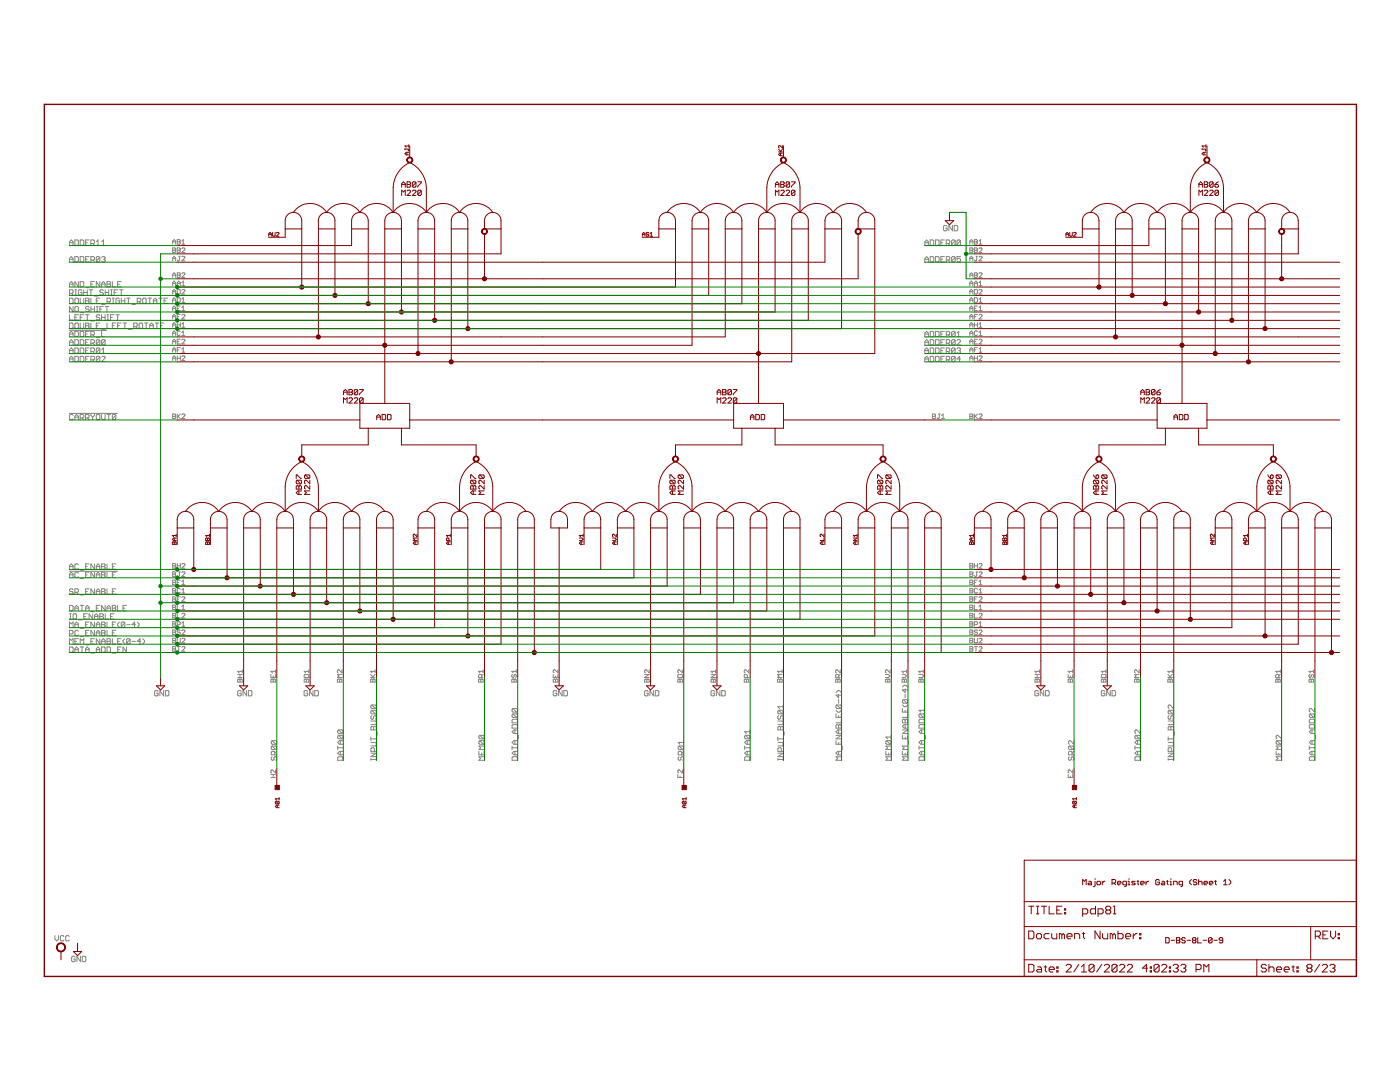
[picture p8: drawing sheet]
<svg xmlns="http://www.w3.org/2000/svg" width="279mm" height="216mm" viewBox="0 0 279 216" stroke-linecap="round" stroke-linejoin="round" font-family="sans-serif">
<g fill="none" stroke="#808080" stroke-width=".2">
<path d="M13.9 49v-.8l.3-.3 .4 .3v.8M13.9 52.3v-.7l.3-.4 .4 .4v.7M13.9 57.2v-.7l.3-.3 .4 .3v.7M13.9 58.5h.5l.2-.1v-.4l-.2-.2h-.5v1.1M13.9 59.5h.5l.2 .2v.7l-.2 .2h-.5zM13.9 51.7h.7M13.9 48.4h.7M13.9 56.7h.7M14.2 58.5l.4 .4M14.9 47.9h.6l.1 .2v.7l-.1 .2h-.6zM14.9 51.2h.6l.1 .2v.7l-.1 .2h-.6zM14.9 57.8h.4"/>
<path d="M14.9 58.9h.4M15.1 59.5h.4l.1 .2v.7l-.1 .2h-.4l-.2-.2v-.7zM15.1 57.8v1.1M15.6 56.2v1l-.7-1v1M16 51.2h.5l.2 .2v.7l-.2 .2h-.5zM16 47.9h.5l.2 .2v.7l-.2 .2h-.5zM16 56.2h.5l.2 .1v.8l-.2 .1h-.5zM16 59.5v.9l.2 .2h.3l.2-.2v-.9M16.4 58l-.2-.2h-.4l-.2 .2v.7l.2 .2h.4l.2-.2v-.3h-.4M16.7 57.8v1.1M16.7 58.4h.7M17.1 59.5h.5l.2 .2-.2 .3 .2 .4-.2 .2h-.5z"/>
<path d="M17.1 51.7h.3M17.1 48.4h.3M17.1 57.4h.7M17.4 57.8v1.1M17.8 47.9h-.7v1.1h.7M17.8 51.2h-.7v1.1h.7M17.8 57.8h.7M18.1 48.6h.6l.2-.2v-.3l-.2-.2h-.6v1.1M18.1 51.9h.6l.2-.2v-.3l-.2-.2h-.6v1.1M18.1 57.8v1.1M18.1 59.5v1.1h.8M18.1 56.7h.4"/>
<path d="M18.5 51.9l.4 .4M18.5 48.6l.4 .4M18.9 56.2h-.8v1h.8M18.9 59.1h.7M19.2 49h.7M19.2 48.2l.4-.3v1.1M19.9 51.4v.7l-.2 .2h-.3l-.2-.2M19.9 51.4l-.2-.2h-.3l-.2 .2v.7M19.9 56.2v1l-.7-1v1M19.9 59.5h-.7v1.1h.7M19.9 51.4l-.7 .7M20.3 57.2v-.7l.3-.3 .4 .3v.7"/>
<path d="M20.3 51.4l.1-.2h.4l.2 .2-.2 .3M20.3 49h.7M20.3 48.2l.3-.3v1.1M20.3 56.7h.7M20.6 58l-.2-.2h-.3l-.2 .4 .2 .2h.3l.2 .3-.2 .2h-.3l-.2-.2M20.6 51.7h.2M20.8 51.7l.2 .2-.2 .4h-.4l-.1-.2M21 58.4h.7M21 57.8v1.1M21.4 56.2h.5l.2 .1-.2 .4 .2 .4-.2 .1h-.5zM21.4 56.7h.5M21.7 57.8v1.1"/>
<path d="M22.1 57.8h.3M22.1 58.9h.3M22.2 57.8v1.1M22.4 56.2v1h.7M22.4 59.5h.4M22.6 59.5v1.1M22.8 58.4h.3M23.5 56.7h.3M23.5 57.8h-.7v1.1M23.8 57.8h.8M23.8 59.7l-.1-.2h-.4l-.2 .2v.7l.2 .2h.4l.1-.2v-.4h-.3M24.2 56.2h-.7v1h.7"/>
<path d="M24.2 57.8v1.1M24.2 59.5v1.1M24.9 59.5v1.1M25.3 59.5h.7M25.6 59.5v1.1M28.5 59.7l.1-.2h.4l.2 .2v.7l-.2 .2h-.4l-.1-.2zM29.5 59.5h.7M29.9 59.5v1.1M31.7 59.5h.7M32 59.5v1.1M33.4 59.5h-.7v1.1h.7M34.5 48.7v-.6l.3-.3 .3 .3v.6"/>
<path d="M34.5 49.5h.4l.2 .1-.2 .3 .2 .3-.2 .2h-.4zM34.5 52v-.6l.3-.3 .3 .3v.6M34.5 55.4v-.7l.3-.3 .3 .3v.7M34.5 57v-.6l.3-.3 .3 .3v.6M34.5 58.7v-.6l.3-.3 .3 .3v.6M34.5 56.6h.6M34.5 58.2h.6M34.5 48.3h.6M34.5 59.9h.6M34.5 54.9h.6M34.5 51.6h.6M34.5 49.9h.4"/>
<path d="M35.4 47.8h.4l.2 .2-.2 .3 .2 .3-.2 .1h-.4zM35.4 49.5h.4l.2 .1-.2 .3 .2 .3-.2 .2h-.4zM35.4 54.4h.4l.2 .2-.2 .3 .2 .3-.2 .2h-.4zM35.4 57v-.6l.3-.3 .3 .3v.6M35.4 57.8h.4l.2 .1v.6l-.2 .2h-.4zM35.4 59.4h.4l.2 .2v.6l-.2 .1h-.4zM35.4 56.6h.6M35.4 48.3h.4M35.4 54.9h.4M35.4 49.9h.4M35.7 51.1h.3M35.8 51.1v.8l-.1 .1-.3-.1"/>
<path d="M36.3 49.6l.1-.1 .5 .1v.2l-.6 .6h.6M36.3 51.3l.1-.2 .5 .2-.6 .7h.6M36.3 54.6l.1-.2 .5 .2-.6 .8h.6M36.3 57.9l.1-.1 .5 .1-.6 .8h.6M36.3 48.1l.3-.3v.9M36.3 56.4l.3-.3v.9M36.3 59.7l.3-.3v.9M36.3 57h.6M36.3 48.7h.6M184.6 51.7h.7M184.6 49v-.8l.3-.3 .4 .3v.8M184.6 52.3v-.7l.3-.4 .4 .4v.7"/>
<path d="M184.6 48.4h.7M185.6 51.2h.6l.2 .2v.7l-.2 .2h-.6zM185.6 47.9h.6l.2 .2v.7l-.2 .2h-.6zM186.7 47.9h.5l.2 .2v.7l-.2 .2h-.5zM186.7 51.2h.5l.2 .2v.7l-.2 .2h-.5zM187.8 51.7h.3M187.8 48.4h.3M188.5 51.2h-.7v1.1h.7M188.5 47.9h-.7v1.1h.7M188.8 51.9h.6l.1-.2v-.3l-.1-.2h-.6v1.1M188.8 48.6h.6l.1-.2v-.3l-.1-.2h-.6v1.1M189 45.2l-.2-.2h-.3l-.2 .2v.7l.2 .2h.3l.2-.2v-.4h-.3"/>
<path d="M189.2 48.6l.3 .4M189.2 51.9l.3 .4M190.1 45v1.1l-.7-1.1v1.1M190.4 45h.6l.1 .2v.7l-.1 .2h-.6zM190.6 48.1l-.2-.2h-.3l-.2 .2v.7M190.6 51.4v.7l-.2 .2h-.3l-.2-.2M190.6 51.4l-.2-.2h-.3l-.2 .2v.7M190.6 48.1v.7l-.2 .2h-.3l-.2-.2M190.6 48.1l-.7 .7M190.6 51.4l-.7 .7M191.7 51.2h-.7v.5l.5-.1 .2 .1v.4l-.2 .2h-.3l-.2-.2M191.7 48.1v.7l-.2 .2h-.3l-.2-.2"/>
<path d="M191.7 48.1l-.2-.2h-.3l-.2 .2v.7M191.7 48.1l-.7 .7M193.5 56.6h.7M193.5 58.2h.7M193.5 48.3h.7M193.5 59.9h.7M193.5 54.9h.7M193.5 51.6h.7M193.5 49.5h.5l.2 .1-.2 .3 .2 .3-.2 .2h-.5zM193.5 49.9h.5M193.5 48.7v-.6l.3-.3 .4 .3v.6M193.5 52v-.6l.3-.3 .4 .3v.6"/>
<path d="M193.5 55.4v-.7l.3-.3 .4 .3v.7M193.5 57v-.6l.3-.3 .4 .3v.6M193.5 58.7v-.6l.3-.3 .4 .3v.6M194.5 56.6h.6M194.5 57.8h.4l.2 .1v.6l-.2 .2h-.4zM194.5 48.3h.4M194.5 47.8h.4l.2 .2-.2 .3 .2 .3-.2 .1h-.4zM194.5 59.4h.4l.2 .2v.6l-.2 .1h-.4zM194.5 54.9h.4M194.5 54.4h.4l.2 .2-.2 .3 .2 .3-.2 .2h-.4zM194.5 49.5h.4l.2 .1-.2 .3 .2 .3-.2 .2h-.4zM194.5 49.9h.4"/>
<path d="M194.5 57v-.6l.3-.3 .3 .3v.6M194.8 51.1h.3M194.9 51.1v.8l-.1 .1-.3-.1M195.4 57h.6M195.4 57.9l.1-.1 .5 .1-.6 .8h.6M195.4 48.7h.6M195.4 54.6l.1-.2 .5 .2-.6 .8h.6M195.4 51.3l.1-.2 .5 .2-.6 .7h.6M195.4 49.6l.1-.1 .5 .1v.2l-.6 .6h.6M195.4 48.1l.3-.3v.9M195.4 56.4l.3-.3v.9M195.4 59.7l.3-.3v.9"/>
<path d="M13.8 65.9h7.5M13.9 62.8v1.1h.7M13.9 64.5h.5l.2 .1v.7l-.2 .2h-.5zM13.9 67.2v-.7l.3-.4 .4 .4v.7M13.9 68.8v-.7l.3-.3 .4 .3v.7M13.9 70.5v-.7l.3-.4 .4 .4v.7M13.9 72.2v-.8l.3-.3 .4 .3v.8M13.9 70h.7M13.9 71.6h.7M13.9 68.3h.7M13.9 66.7h.7M14.6 61.2v1l-.7-1v1"/>
<path d="M14.9 66.1h.6l.1 .2v.7l-.1 .2h-.6zM14.9 67.8h.6l.1 .1v.8l-.1 .1h-.6zM14.9 69.4h.6l.1 .2v.7l-.1 .2h-.6zM14.9 71.1h.6l.1 .2v.7l-.1 .2h-.6zM14.9 63.3h.4M15.1 61.2h.4l.1 .1v.7l-.1 .2h-.4l-.2-.2v-.7zM15.1 64.5h.4l.1 .1v.7l-.1 .2h-.4l-.2-.2v-.7zM15.6 62.8h-.7v1.1h.7M16 64.5v.8l.2 .2h.3l.2-.2v-.8M16 66.1h.5l.2 .2v.7l-.2 .2h-.5zM16 67.8h.5l.2 .1v.8l-.2 .1h-.5zM16 69.4h.5l.2 .2v.7l-.2 .2h-.5z"/>
<path d="M16 71.1h.5l.2 .2v.7l-.2 .2h-.5zM16 62.4h.7M16 63.3h.4M16.7 62.8h-.7v1.1M17.1 64.5h.5l.2 .1-.2 .4 .2 .3-.2 .2h-.5zM17.1 70h.3M17.1 71.6h.3M17.1 68.3h.3M17.1 60h.5M17.1 62.8h.7M17.1 65h.5M17.1 66.7h.3"/>
<path d="M17.4 62.8v1.1M17.8 61.3l-.2-.1h-.3l-.2 .1 .2 .4h.3l.2 .1-.2 .4h-.3l-.2-.2M17.8 66.1h-.7v1.1h.7M17.8 67.8h-.7v1h.7M17.8 69.4h-.7v1.1h.7M17.8 71.1h-.7v1.1h.7M18.1 61.2v1M18.1 64.5v1h.8M18.1 66.8h.6l.2-.1v-.4l-.2-.2h-.6v1.1M18.1 68.5h.6l.2-.2v-.4l-.2-.1h-.6v1M18.1 70.1h.6l.2-.1v-.4l-.2-.2h-.6v1.1M18.1 71.8h.6l.2-.2v-.3l-.2-.2h-.6v1.1"/>
<path d="M18.1 61.7h.8M18.1 64.1h.8M18.5 71.8l.4 .4M18.5 70.1l.4 .4M18.5 66.8l.4 .4M18.5 68.5l.4 .3M18.9 61.2v1M19.2 60h.4M19.2 61.2h.4M19.2 62.2h.4M19.2 65h.4M19.2 67.4h.7"/>
<path d="M19.4 61.2v1M19.9 63l-.2-.2h-.3l-.2 .2 .2 .3h.3l.2 .2-.2 .4h-.3l-.2-.2M19.9 64.5h-.7v1h.7M19.9 67.9l-.2-.1h-.3l-.2 .1v.8M19.9 69.6l-.2-.2h-.3l-.2 .2v.7M19.9 71.3l-.2-.2h-.3l-.2 .2v.7M19.9 67.9v.8l-.2 .1h-.3l-.2-.1M19.9 69.6v.7l-.2 .2h-.3l-.2-.2M19.9 71.3v.7l-.2 .2h-.3l-.2-.2M19.9 71.3l-.7 .7M19.9 61.7h.4M19.9 69.6l-.7 .7"/>
<path d="M19.9 67.9l-.7 .8M20.3 62.8v1.1M20.3 66.1v1.1h.7M20.3 71.3l.1-.2h.4l.2 .2v.1l-.7 .8h.7M20.3 70.5h.7M20.3 69.8l.3-.4v1.1M20.3 60.7h.7M20.3 63.3h.7M20.3 65.7h.7M20.6 61.2h-.7v1M21 67.9l-.2-.1h-.4l-.1 .1v.8M21 62.8v1.1"/>
<path d="M21 67.9v.8l-.2 .1h-.4l-.1-.1M21 67.9l-.7 .8M21 61.2h.7M21.3 61.2v1M21.4 60.2h.5l.2-.2v-.3l-.2-.2h-.5v1.1M21.4 64.5v1h.7M21.4 63.9h.3M21.4 62.8h.3M21.5 62.8v1.1M21.7 60.2l.4 .4M22.1 63.3h.3M22.4 60.6h.4"/>
<path d="M22.4 65h.4M22.8 62.8h-.7v1.1M23.1 64.5h-.7v1h.7M23.1 62.8h.7M23.5 62.8v1.1M23.5 65h.3M24.2 64.5h-.7v1M24.2 60h.7M24.6 64.5h.7M24.9 64.5v1M25.6 65.7h.7M26.3 60.7h.7"/>
<path d="M26.7 65.2h.5l.2-.2v-.4l-.2-.1h-.5v1M27.1 65.2l.3 .3M27.4 60.2h.5l.2-.2v-.3l-.2-.2h-.5v1.1M27.7 60.2l.4 .4M27.9 64.5h.4l.2 .1v.7l-.2 .2h-.4l-.2-.2v-.7zM28.8 64.5h.7M29.2 64.5v1M29.9 65.5v-.7l.3-.3 .4 .3v.7M29.9 65h.7M30.6 60.6v-.8l.4-.3 .3 .3v.8M30.6 60h.7M31 64.5h.7"/>
<path d="M31.3 64.5v1M32 65h.4M32.7 60h.4M32.7 64.5h-.7v1h.7M34.5 60.3v-.6l.3-.3 .3 .3v.6M34.5 62v-.6l.3-.3 .3 .3v.6M34.5 63.6v-.6l.3-.3 .3 .3v.6M34.5 65.3v-.6l.3-.3 .3 .3v.6M34.5 67v-.6l.3-.4 .3 .4v.6M34.5 68.6v-.6l.3-.3 .3 .3v.6M34.5 70.3v-.6l.3-.3 .3 .3v.6M34.5 71.9v-.6l.3-.3 .3 .3v.6"/>
<path d="M34.5 61.5h.6M34.5 63.2h.6M34.5 64.8h.6M34.5 71.5h.6M34.5 66.5h.6M34.5 68.2h.6M34.5 69.8h.6M35.4 64.4v.9M35.4 71v.9M35.4 61.5h.3M35.4 63.2h.3M35.4 64.8h.6"/>
<path d="M35.4 71.5h.6M35.4 68.2h.3M35.4 69.8h.3M36 61.1h-.6v.9h.6M36 62.7h-.6v.9M36 66.2l-.2-.2-.4 .2v.6l.1 .2 .5-.2M36 67.7h-.6v.9h.6M36 69.4h-.6v.9M36 64.4v.9M36 71v.9M36.3 62.9l.1-.2 .5 .2-.6 .7h.6M36.3 67.9l.1-.2h.3l.2 .2-.6 .7h.6"/>
<path d="M36.3 71.2l.1-.2 .5 .2-.6 .7h.6M36.3 61.4l.3-.3v.9M36.3 64.7l.3-.3v.9M36.3 66.4l.3-.4v1M36.3 69.7l.3-.3v.9M36.3 60.3h.6M36.3 62h.6M36.3 65.3h.6M36.3 67h.6M36.3 70.3h.6M184.6 67.2v-.7l.3-.4 .4 .4v.7M184.6 68.8v-.7l.3-.3 .4 .3v.7"/>
<path d="M184.6 70.5v-.7l.3-.4 .4 .4v.7M184.6 72.2v-.8l.3-.3 .4 .3v.8M184.6 70h.7M184.6 71.6h.7M184.6 68.3h.7M184.6 66.7h.7M185.6 71.1h.6l.2 .2v.7l-.2 .2h-.6zM185.6 66.1h.6l.2 .2v.7l-.2 .2h-.6zM185.6 67.8h.6l.2 .1v.8l-.2 .1h-.6zM185.6 69.4h.6l.2 .2v.7l-.2 .2h-.6zM186.7 66.1h.5l.2 .2v.7l-.2 .2h-.5zM186.7 67.8h.5l.2 .1v.8l-.2 .1h-.5z"/>
<path d="M186.7 69.4h.5l.2 .2v.7l-.2 .2h-.5zM186.7 71.1h.5l.2 .2v.7l-.2 .2h-.5zM187.8 70h.3M187.8 71.6h.3M187.8 68.3h.3M187.8 66.7h.3M188.5 69.4h-.7v1.1h.7M188.5 66.1h-.7v1.1h.7M188.5 67.8h-.7v1h.7M188.5 71.1h-.7v1.1h.7M188.8 70.1h.6l.1-.1v-.4l-.1-.2h-.6v1.1M188.8 66.8h.6l.1-.1v-.4l-.1-.2h-.6v1.1"/>
<path d="M188.8 68.5h.6l.1-.2v-.4l-.1-.1h-.6v1M188.8 71.8h.6l.1-.2v-.3l-.1-.2h-.6v1.1M189.2 70.1l.3 .4M189.2 68.5l.3 .3M189.2 66.8l.3 .4M189.2 71.8l.3 .4M190.6 69.6v.7l-.2 .2h-.3l-.2-.2M190.6 69.6l-.2-.2h-.3l-.2 .2v.7M190.6 66.3l-.2-.2h-.3l-.2 .2v.7M190.6 67.9l-.2-.1h-.3l-.2 .1v.8M190.6 71.3l-.2-.2h-.3l-.2 .2v.7M190.6 66.3v.7l-.2 .2h-.3l-.2-.2"/>
<path d="M190.6 67.9v.8l-.2 .1h-.3l-.2-.1M190.6 71.3v.7l-.2 .2h-.3l-.2-.2M190.6 69.6l-.7 .7M190.6 67.9l-.7 .8M190.6 66.3l-.7 .7M190.6 71.3l-.7 .7M191 69.6l.2-.2h.3l.2 .2-.2 .4M191 67.9l.2-.1h.3l.2 .1v.2l-.7 .7h.7M191 67.2h.7M191 66.5l.3-.4v1.1M191.3 70h.2M191.5 70l.2 .1-.2 .4h-.3l-.2-.2"/>
<path d="M191.7 71.6h-.7l.5-.5v1.1M193.5 61.5h.7M193.5 63.2h.7M193.5 64.8h.7M193.5 71.5h.7M193.5 66.5h.7M193.5 68.2h.7M193.5 69.8h.7M193.5 60.3v-.6l.3-.3 .4 .3v.6M193.5 62v-.6l.3-.3 .4 .3v.6M193.5 63.6v-.6l.3-.3 .4 .3v.6M193.5 65.3v-.6l.3-.3 .4 .3v.6"/>
<path d="M193.5 67v-.6l.3-.4 .4 .4v.6M193.5 68.6v-.6l.3-.3 .4 .3v.6M193.5 70.3v-.6l.3-.3 .4 .3v.6M193.5 71.9v-.6l.3-.3 .4 .3v.6M194.5 61.5h.3M194.5 63.2h.3M194.5 64.8h.6M194.5 71.5h.6M194.5 68.2h.3M194.5 69.8h.3M194.5 64.4v.9M194.5 71v.9"/>
<path d="M195.1 61.1h-.6v.9h.6M195.1 62.7h-.6v.9M195.1 66.2l-.2-.2-.4 .2v.6l.1 .2 .5-.2M195.1 67.7h-.6v.9h.6M195.1 69.4h-.6v.9M195.1 64.4v.9M195.1 71v.9M195.4 60.3h.6M195.4 62h.6M195.4 62.9l.1-.2 .5 .2-.6 .7h.6M195.4 65.3h.6M195.4 71.2l.1-.2 .5 .2-.6 .7h.6"/>
<path d="M195.4 67h.6M195.4 67.9l.1-.2h.3l.2 .2-.6 .7h.6M195.4 70.3h.6M195.4 61.4l.3-.3v.9M195.4 64.7l.3-.3v.9M195.4 66.4l.3-.4v1M195.4 69.7l.3-.3v.9M13.8 82.5h9.6M14.6 82.9l-.2-.2h-.3l-.2 .2v.7l.2 .2h.3l.2-.2M14.9 83.8v-.8l.4-.3 .3 .3v.8M14.9 83.2h.7M16 83.4h.5l.2-.2v-.3l-.2-.2h-.5v1.1"/>
<path d="M16.4 83.4l.3 .4M17.1 83.4h.5l.2-.2v-.3l-.2-.2h-.5v1.1M17.4 83.4l.4 .4M18.1 82.7l.4 .5M18.5 83.2v.6M18.9 82.7l-.4 .5M19.4 82.7h.3l.2 .2v.7l-.2 .2h-.3l-.2-.2v-.7zM20.3 82.7v.9l.1 .2h.4l.2-.2v-.9M21.4 82.7h.7M21.7 82.7v1.1M23.1 82.9l-.2-.2h-.3l-.2 .2v.7M23.1 82.9v.7l-.2 .2h-.3l-.2-.2"/>
<path d="M23.1 82.9l-.7 .7M34.5 82.6h.4l.2 .2-.2 .3 .2 .3-.2 .1h-.4zM34.5 83.1h.4M35.4 82.6v.9M35.5 83.1l.5 .4M36 82.6l-.6 .6M36.3 82.8l.1-.2 .5 .2v.1l-.6 .6h.6M186.1 82.6h.4l.2 .2-.2 .3 .2 .3-.2 .1h-.4zM186.1 83.1h.4M187.3 82.6h.3M187.5 82.6v.8l-.2 .1-.3-.1M187.9 83.5h.6"/>
<path d="M187.9 82.9l.3-.3v.9M193.5 82.6h.5l.2 .2-.2 .3 .2 .3-.2 .1h-.5zM193.5 83.1h.5M194.5 82.6v.9M194.6 83.1l.5 .4M195.1 82.6l-.6 .6M195.4 82.8l.1-.2 .5 .2v.1l-.6 .6h.6M13.8 114h9.6M13.9 113.6v-.7l.3-.4 .4 .4v.7M13.9 115.2v-.7l.3-.3 .4 .3v.7M13.9 113.1h.7M13.9 114.7h.7"/>
<path d="M14.6 117.7l-.2-.2h-.3l-.2 .2 .2 .3h.3l.2 .2-.2 .4h-.3l-.2-.2M14.9 118.2h.6l.1-.2v-.3l-.1-.2h-.6v1.1M15.3 118.2l.3 .4M15.6 112.7l-.1-.2h-.4l-.2 .2v.7l.2 .2h.4l.1-.2M15.6 114.4l-.1-.2h-.4l-.2 .2v.7l.2 .1h.4l.1-.1M16 113.8h.7M16 118.7h.7M16 115.4h.7M17.1 113.1h.3M17.1 118h.3M17.1 114.7h.3M17.8 112.5h-.7v1.1h.7"/>
<path d="M17.8 114.2h-.7v1h.7M17.8 117.5h-.7v1.1h.7M18.9 112.5v1.1l-.8-1.1v1.1M18.9 114.2v1l-.8-1v1M18.9 117.5v1.1l-.8-1.1v1.1M19.2 113.6v-.7l.4-.4 .3 .4v.7M19.2 115.2v-.7l.4-.3 .3 .3v.7M19.2 113.1h.7M19.2 118.6v-.7l.4-.4 .3 .4v.7M19.2 118h.7M19.2 114.7h.7M20.3 113.1h.5"/>
<path d="M20.3 112.5h.5l.2 .2-.2 .4 .2 .3-.2 .2h-.5zM20.3 114.2h.5l.2 .2-.2 .3 .2 .4-.2 .1h-.5zM20.3 117.5h.5l.2 .2-.2 .3 .2 .4-.2 .2h-.5zM20.3 118h.5M20.3 114.7h.5M21.4 112.5v1.1h.7M21.4 114.2v1h.7M21.4 117.5v1.1h.7M22.4 113.1h.4M22.4 118h.4M22.4 114.7h.4M23.1 112.5h-.7v1.1h.7"/>
<path d="M23.1 114.2h-.7v1h.7M23.1 117.5h-.7v1.1h.7M34.5 112.4h.4l.2 .2-.2 .3 .2 .3-.2 .2h-.4zM34.5 114.1h.4l.2 .2-.2 .3 .2 .3-.2 .1h-.4zM34.5 115.8h.4l.2 .1-.2 .3 .2 .3-.2 .2h-.4zM34.5 117.4h.4l.2 .2-.2 .3 .2 .3-.2 .1h-.4zM34.5 119.1h.4l.2 .1-.2 .3 .2 .3-.2 .2h-.4zM34.5 112.9h.4M34.5 114.6h.4M34.5 116.2h.4M34.5 117.9h.4M34.5 119.5h.4"/>
<path d="M35.4 112.9h.6M35.4 112.4v1M35.4 116.2h.3M35.4 119.5h.3M35.7 114.1h.3M35.8 114.1v.8l-.1 .1-.3-.1M36 115.8h-.6v.9M36 117.6l-.2-.2h-.3l-.1 .2v.6l.1 .1 .5-.1M36 119.1h-.6v.9M36 112.4v1M36.3 112.6l.1-.2h.3l.2 .2-.6 .8h.6M36.3 114.3l.1-.2 .5 .2-.6 .7h.6"/>
<path d="M36.3 119.2l.1-.1 .5 .1-.6 .8h.6M36.3 116.7h.6M36.3 116.1l.3-.3v.9M36.3 117.7l.3-.3v.9M36.3 118.3h.6M193.5 112.4h.5l.2 .2-.2 .3 .2 .3-.2 .2h-.5zM193.5 112.9h.5M193.5 114.1h.5l.2 .2-.2 .3 .2 .3-.2 .1h-.5zM193.5 114.6h.5M193.5 115.8h.5l.2 .1-.2 .3 .2 .3-.2 .2h-.5zM193.5 116.2h.5M193.5 117.4h.5l.2 .2-.2 .3 .2 .3-.2 .1h-.5z"/>
<path d="M193.5 117.9h.5M193.5 119.1h.5l.2 .1-.2 .3 .2 .3-.2 .2h-.5zM193.5 119.5h.5M194.5 112.9h.6M194.5 116.2h.3M194.5 119.5h.3M194.5 112.4v1M194.8 114.1h.3M194.9 114.1v.8l-.1 .1-.3-.1M195.1 115.8h-.6v.9M195.1 117.6l-.2-.2h-.3l-.1 .2v.6l.1 .1 .5-.1M195.1 119.1h-.6v.9"/>
<path d="M195.1 112.4v1M195.4 112.6l.1-.2h.3l.2 .2-.6 .8h.6M195.4 114.3l.1-.2 .5 .2-.6 .7h.6M195.4 116.7h.6M195.4 118.3h.6M195.4 119.2l.1-.1 .5 .1-.6 .8h.6M195.4 116.1l.3-.3v.9M195.4 117.7l.3-.3v.9M13.9 120.8h.5l.2 .2v.7l-.2 .2h-.5zM13.9 125.2v-1.1l.3 .4 .4-.4v1.1M13.9 126.5h.5l.2-.2v-.3l-.2-.2h-.5v1.1M13.9 128.5v-1.1l.3 .4 .4-.4v1.1"/>
<path d="M13.9 129.1h.5l.2 .2v.7l-.2 .2h-.5zM13.9 123.5h.3M13.9 122.5h.3M14.1 122.5v1M14.8 122.5h.3l.2 .1v.8l-.2 .1h-.3l-.2-.1v-.8zM14.9 121.9v-.7l.4-.4 .3 .4v.7M14.9 125.2v-.7l.4-.4 .3 .4v.7M14.9 130.2v-.7l.4-.4 .3 .4v.7M14.9 124.7h.7M14.9 128h.4M14.9 129.6h.7M14.9 121.3h.7"/>
<path d="M15.6 126l-.1-.2h-.4l-.2 .2v.7l.2 .2h.4l.1-.2M15.6 127.4h-.7v1.1h.7M15.6 123.7h.8M16 128.5v-1.1l.4 .4 .3-.4v1.1M16 125.4h.7M16 129.1h.7M16 127h.7M16 120.8h.7M16.4 120.8v1.1M16.4 129.1v1.1M16.7 123h.4M17.1 124.7h.3"/>
<path d="M17.1 121.9v-.7l.3-.4 .4 .4v.7M17.1 130.2v-.7l.3-.4 .4 .4v.7M17.1 128.7h.7M17.1 129.6h.7M17.1 126.3h.3M17.1 121.3h.7M17.4 122.5h-.7v1h.7M17.8 124.1h-.7v1.1h.7M17.8 125.8h-.7v1.1h.7M18.1 128h.4M18.1 130.3h.8M18.1 122h.8"/>
<path d="M18.5 122.5v1l-.7-1v1M18.9 124.1v1.1l-.8-1.1v1.1M18.9 125.8v1.1l-.8-1.1v1.1M18.9 127.4h-.8v1.1h.8M18.9 123.5v-.7l.3-.3 .4 .3v.7M18.9 123h.7M19.2 124.7h.7M19.2 125.2v-.7l.4-.4 .3 .4v.7M19.2 126.9v-.8l.4-.3 .3 .3v.8M19.2 130.2v-.7l.4-.4 .3 .4v.7M19.2 129.6h.7M19.2 126.3h.7"/>
<path d="M19.2 121.3h.4M19.9 120.8h-.7v1.1h.7M19.9 127.4v1.1l-.7-1.1v1.1M19.9 122.5h.5l.2 .1-.2 .4 .2 .4-.2 .1h-.5zM19.9 123h.5M20.3 124.7h.5M20.3 124.1h.5l.2 .2-.2 .4 .2 .3-.2 .2h-.5zM20.3 125.8h.5l.2 .2-.2 .3 .2 .4-.2 .2h-.5zM20.3 128.5v-.7l.3-.4 .4 .4v.7M20.3 129.1h.5l.2 .2v.7l-.2 .2h-.5zM20.3 128h.7M20.3 126.3h.5"/>
<path d="M21 120.8v1.1l-.7-1.1v1.1M21 122.5v1h.7M21.4 121.9v-.7l.3-.4 .4 .4v.7M21.4 124.1v1.1h.7M21.4 125.8v1.1h.7M21.4 127.4h.5l.2 .2-.2 .4 .2 .3-.2 .2h-.5zM21.4 129.1h.5l.2 .2v.7l-.2 .2h-.5zM21.4 128h.5M21.4 121.3h.7M22.1 123h.3M22.4 124.7h.4M22.4 120.8h.5l.2 .2-.2 .3 .2 .4-.2 .2h-.5z"/>
<path d="M22.4 127.4v1.1h.7M22.4 130.3h.7M22.4 126.3h.4M22.4 121.3h.5M22.8 122.5h-.7v1h.7M23.1 124.1h-.7v1.1h.7M23.1 125.8h-.7v1.1h.7M23.5 128h.3M23.5 120.8v1.1h.7M23.5 129.6h.3M23.8 124.1l-.3 .4v.3l.3 .4M24.2 127.4h-.7v1.1h.7"/>
<path d="M24.2 129.1h-.7v1.1h.7M24.6 121.3h.3M24.9 127.4l-.3 .4v.3l.3 .4M24.9 124.3l-.2-.2h-.3l-.2 .2v.7M24.9 124.3v.7l-.2 .2h-.3l-.2-.2M24.9 124.3l-.7 .7M25.3 120.8h-.7v1.1h.7M25.3 129.1v1.1l-.7-1.1v1.1M25.3 124.7h.7M26 127.6l-.2-.2h-.4l-.1 .2v.7M26 127.6v.7l-.2 .2h-.4l-.1-.2M26 127.6l-.7 .7"/>
<path d="M26.3 128h.7M27 124.7h-.7l.6-.6v1.1M27.4 124.1l.3 .4v.3l-.3 .4M28.1 128h-.7l.5-.6v1.1M28.5 127.4l.3 .4v.3l-.3 .4M31.6 138l-.2-.2h-.4l-.1 .2v.7l.1 .2h.4l.2-.2v-.4h-.4M32.6 137.8v1.1l-.7-1.1v1.1M33 137.8h.5l.2 .2v.7l-.2 .2h-.5zM34.5 120.7h.4l.2 .2-.2 .3 .2 .3-.2 .1h-.4zM34.5 122.4h.4l.2 .1-.2 .4 .2 .2-.2 .2h-.4zM34.5 124.1h.4l.2 .1-.2 .3 .2 .3-.2 .2h-.4zM34.5 125.7h.4l.2 .2-.2 .3 .2 .3-.2 .1h-.4z"/>
<path d="M34.5 127.4h.4l.2 .1-.2 .3 .2 .3-.2 .2h-.4zM34.5 129h.4l.2 .2-.2 .3 .2 .3-.2 .1h-.4zM34.5 121.2h.4M34.5 122.9h.4M34.5 124.5h.4M34.5 126.2h.4M34.5 127.8h.4M34.5 129.5h.4M35.4 120.7v.9h.6M35.4 122.4v.9h.6M35.4 124.7h.4l.2-.2v-.3l-.2-.1h-.4v.9M35.4 127.4v.7l.1 .2 .5-.2v-.7"/>
<path d="M35.4 129h.6M35.7 129v.9M36 125.9l-.2-.2-.4 .2 .1 .3h.3l.2 .1-.2 .3-.4-.1M36.3 122.5l.1-.1 .5 .1v.2l-.6 .6h.6M36.3 125.9l.1-.2 .5 .2-.6 .7h.6M36.3 127.5l.1-.1 .5 .1v.2l-.6 .6h.6M36.3 129.2l.1-.2h.3l.2 .2-.6 .7h.6M36.3 121l.3-.3v.9M36.3 124.4l.3-.3v.9M36.3 121.6h.6M36.3 125h.6M47.4 135.6l.2-.1 .3 .1 .3-.1 .1 .1v.5h-.9z"/>
<path d="M47.4 135.2h.9M47.4 134.6h.9M47.9 134.6v.6M47.9 135.6v.5M48.1 138l-.1-.2h-.4l-.2 .2v.7l.2 .2h.4l.1-.2v-.4h-.3M48.3 133.6v.7M48.3 134h-.9l.3 .3M49.2 137.8v1.1l-.7-1.1v1.1M49.6 137.8h.5l.2 .2v.7l-.2 .2h-.5zM54.1 135.6l.1-.1 .3 .1 .3-.1 .2 .1v.5h-.9zM54.1 134.6v.6h.9v-.6M54.5 134.9v.3"/>
<path d="M54.5 135.6v.5M55 134h-.9l.3 .3M55 133.6v.7M60.7 135.6l.2-.1 .3 .1 .2-.1 .2 .1v.5h-.9zM60.7 134.7l.2-.1h.5l.2 .1v.5h-.9zM61.2 135.6v.5M61.4 138l-.2-.2h-.3l-.2 .2v.7l.2 .2h.3l.2-.2v-.4h-.4M61.6 134h-.9l.3 .3M61.6 133.6v.7M62.5 137.8v1.1l-.7-1.1v1.1M62.8 137.8h.6l.1 .2v.7l-.1 .2h-.6zM67.3 135.6l.2-.1 .3 .1 .3-.1 .1 .1v.5h-.9z"/>
<path d="M67.8 135.6v.5M68.2 134.6h-.9l.3 .3-.3 .3h.9M68.2 133.6v.7l-.6-.7-.3 .2 .2 .5M74 135.6l.1-.1 .3 .1 .3-.1 .2 .1v.5h-.9zM74 135.2h.9M74 134.6l.6 .6M74.4 135.6v.5M74.9 134h-.9l.3 .3M74.9 133.6v.7M74.9 134.6l-.5 .4M95.5 135.6l.2-.1 .2 .1 .4-.1 .1 .1v.5h-.9zM95.9 135.6v.5"/>
<path d="M96.1 135.2v-.5l-.2-.1-.4 .1v.5h.9M96.4 134h-.9l.3 .3M96.4 133.6v.7M96.4 134.6l-.3 .3M102.1 135.6l.2-.1 .3 .1 .3-.1 .1 .1v.5h-.9zM102.3 134.6l-.2 .1 .2 .5 .3-.2 .1-.4 .3 .1-.1 .5M102.6 135.6v.5M103 134h-.9l.3 .3M103 133.6v.7M110.4 134.6v.6h.9v-.6M110.4 135.6l.2-.1 .3 .1 .3-.1 .1 .1v.5h-.9zM110.9 134.9v.3"/>
<path d="M110.9 135.6v.5M111.1 138l-.2-.2h-.3l-.2 .2v.7l.2 .2h.3l.2-.2v-.4h-.3M111.3 133.6v.7l-.7-.7-.2 .2v.3l.2 .2M112.2 137.8v1.1l-.7-1.1v1.1M112.5 137.8h.6l.1 .2v.7l-.1 .2h-.6zM128.7 135.6l.1-.1 .3 .1 .3-.1 .2 .1v.5h-.9zM128.7 134.6h.9l-.9 .6h.9M129.1 135.6v.5M129.3 138l-.1-.2h-.4l-.2 .2v.7l.2 .2h.4l.1-.2v-.4h-.3M129.6 133.6v.7l-.7-.7-.2 .2 .1 .5M130.4 137.8v1.1l-.7-1.1v1.1M130.8 137.8h.5l.2 .2v.7l-.2 .2h-.5z"/>
<path d="M135.3 135.6l.1-.1 .3 .1 .3-.1 .2 .1v.5h-.9zM135.3 134.7l.1-.1h.6l.2 .1v.5h-.9zM135.7 135.6v.5M136.2 133.6v.7l-.6-.7-.3 .2 .1 .5M141.9 135.6l.1-.1 .4 .1 .3-.1 .1 .1v.5h-.9zM141.9 134.6h.9l-.9 .6h.9M142.4 135.6v.5M142.6 138l-.2-.2h-.3l-.2 .2v.7l.2 .2h.3l.2-.2v-.4h-.4M142.8 134h-.9l.3 .3M142.8 133.6v.7M143.7 137.8v1.1l-.7-1.1v1.1M144 137.8h.6l.1 .2v.7l-.1 .2h-.6z"/>
<path d="M148.5 135.6l.2-.1 .3 .1 .3-.1 .1 .1v.5h-.9zM149 135.6v.5M149.1 135.2v-.5l-.1-.1-.5 .1v.5h.9M149.4 133.6v.7l-.6-.7-.3 .2 .2 .5M155.2 135.6l.1-.1 .3 .1 .3-.1 .2 .1v.5h-.9zM155.6 135.6v.5M156.1 134.6h-.9l.3 .3-.3 .3h.9M156.1 134h-.9l.3 .3M156.1 133.6v.7M166.8 135.6l.1-.1 .3 .1 .3-.1 .2 .1v.5h-.9zM166.8 138.2l.4-.4h.4l.3 .4M167.2 135.6v.5"/>
<path d="M167.4 135.2v-.5l-.2-.1-.4 .1v.5h.9M167.4 138.5v.7l-.6-.5h1.1M167.4 139.6v.7M167.7 133.6v.7l-.6-.7-.3 .2 .1 .5M167.7 134.6l-.3 .3M176.7 135.6l.2-.1 .3 .1 .3-.1 .1 .1v.5h-.9zM176.7 134.6h.6l.3 .3-.3 .3h-.6M177.2 135.6v.5M177.6 133.6v.7l-.6-.7-.3 .2v.3l.2 .2M180 135.6l.2-.1 .3 .1 .3-.1 .1 .1v.5h-.9zM180 134.6h.6l.3 .3-.3 .3h-.6M180.1 137.1l.3-.3h.4l.4 .3"/>
<path d="M180.3 139.6l-.2 .2v.3l.2 .2h.7M180.3 139.6h.7l.2 .2v.3l-.2 .2M180.3 139.6l.7 .7M180.5 135.6v.5M180.6 137.5v.7l-.5-.6h1.1M180.6 138.5v.7M180.9 134h-.9l.3 .3M180.9 133.6v.7M183.3 135.6l.2-.1 .3 .1 .3-.1 .2 .1v.5h-1zM183.3 134.6h.8l.2 .1v.3l-.2 .2h-.8M183.8 135.6v.5M184.3 134h-1l.3 .3"/>
<path d="M184.3 133.6v.7M193.5 120.7h.5l.2 .2-.2 .3 .2 .3-.2 .1h-.5zM193.5 121.2h.5M193.5 122.4h.5l.2 .1-.2 .4 .2 .2-.2 .2h-.5zM193.5 122.9h.5M193.5 124.1h.5l.2 .1-.2 .3 .2 .3-.2 .2h-.5zM193.5 124.5h.5M193.5 125.7h.5l.2 .2-.2 .3 .2 .3-.2 .1h-.5zM193.5 126.2h.5M193.5 127.4h.5l.2 .1-.2 .3 .2 .3-.2 .2h-.5zM193.5 127.8h.5M193.5 129h.5l.2 .2-.2 .3 .2 .3-.2 .1h-.5z"/>
<path d="M193.5 129.5h.5M194.5 120.7v.9h.6M194.5 122.4v.9h.6M194.5 124.7h.4l.2-.5-.2-.1h-.4v.9M194.5 127.4v.7l.1 .2 .5-.2v-.7M194.5 129h.6M194.8 129v.9M195.1 125.9l-.2-.2-.4 .2 .1 .3h.3l.2 .1-.2 .3-.4-.1M195.4 121.6h.6M195.4 122.5l.1-.1 .5 .1v.2l-.6 .6h.6M195.4 125h.6M195.4 125.9l.1-.2 .5 .2-.6 .7h.6"/>
<path d="M195.4 127.5l.1-.1 .5 .1v.2l-.6 .6h.6M195.4 129.2l.1-.2h.3l.2 .2-.6 .7h.6M195.4 121l.3-.3v.9M195.4 124.4l.3-.3v.9M206.5 135.6l.2-.1 .3 .1 .3-.1 .2 .1v.5h-1zM206.5 135.2h1M206.5 134.6h1M207 134.6v.6M207 135.6v.5M207.2 138l-.1-.2h-.4l-.2 .2v.7l.2 .2h.4l.1-.2v-.4h-.3M207.5 134h-1l.3 .3M207.5 133.6v.7"/>
<path d="M208.3 137.8v1.1l-.7-1.1v1.1M208.7 137.8h.5l.2 .2v.7l-.2 .2h-.5zM213.2 135.6l.1-.1 .3 .1 .3-.1 .2 .1v.5h-.9zM213.2 134.6v.6h.9v-.6M213.6 134.9v.3M213.6 135.6v.5M214.1 134h-.9l.3 .3M214.1 133.6v.7M219.8 134.7l.1-.1h.7l.1 .1v.5h-.9zM219.8 135.6l.1-.1 .4 .1 .3-.1 .1 .1v.5h-.9zM220.3 135.6v.5M220.5 138l-.2-.2h-.3l-.2 .2v.7l.2 .2h.3l.2-.2v-.4h-.4"/>
<path d="M220.7 134h-.9l.3 .3M220.7 133.6v.7M221.6 137.8v1.1l-.7-1.1v1.1M221.9 137.8h.6l.1 .2v.7l-.1 .2h-.6zM226.4 135.6l.2-.1 .3 .1 .3-.1 .1 .1v.5h-.9zM226.9 135.6v.5M227.3 134.6h-.9l.3 .3-.3 .3h.9M227.3 133.6v.7l-.6-.7-.3 .2 .2 .5M233.1 135.6l.1-.1 .3 .1 .3-.1 .2 .1v.5h-.9zM233.1 135.2h.9M233.1 134.6l.6 .6M233.5 135.6v.5"/>
<path d="M234 134h-.9l.3 .3M234 133.6v.7M234 134.6l-.5 .4M254.6 135.6l.2-.1 .3 .1 .3-.1 .1 .1v.5h-.9zM255.1 135.6v.5M255.2 135.2v-.5l-.1-.1-.5 .1v.5h.9M255.5 134h-.9l.3 .3M255.5 133.6v.7M255.5 134.6l-.3 .3M261.2 135.6l.2-.1 .3 .1 .3-.1 .1 .1v.5h-.9zM261.4 134.6l-.2 .1 .2 .5 .3-.2 .1-.4 .3 .1v.3l-.1 .2M261.7 135.6v.5"/>
<path d="M262.1 134h-.9l.3 .3M262.1 133.6v.7M54.1 155.2h.9M54.1 154.5h.9M54.3 151l-.2 .2v.3l.2 .2 .4-.2v-.3l.1-.2 .4 .2v.3l-.2 .2M54.3 148.9l-.2 .1v.4l.2 .2h.7M54.3 148.9h.7l.2 .1v.4l-.2 .2M54.3 147.8l-.2 .2v.3l.2 .2h.7M54.3 147.8h.7l.2 .2v.3l-.2 .2M54.3 148.9l.7 .7M54.3 147.8l.7 .7M54.5 154.5v.7"/>
<path d="M54.8 150.6v-.5l-.1-.2h-.4l-.2 .2v.5h1.1M55 153.6v.6l-.8-.6-.1 .2v.3l.1 .1M55.2 149.9l-.4 .4M67.4 151.2l.2-.2h.7l.2 .2v.5h-1.1zM67.4 149.2h1.1M67.4 148.9v.7M67.6 146.7l-.2 .2v.4l.2 .1h.7M67.6 145.6l-.2 .2v.4l.2 .2h.7M67.6 145.6h.7l.2 .2v.4l-.2 .2M67.6 146.7h.7l.2 .2v.4l-.2 .1M67.6 146.7l.7 .7M67.6 145.6l.7 .8"/>
<path d="M67.9 147.8v.7M67.9 149.9v.7M68.5 147.8h-.7l-.4 .3 .4 .4h.7M68.5 149.9h-.7l-.4 .4 .4 .3h.7M74 147.4h1.1M74 145.1l.2-.2 .3 .2 .4-.2 .2 .2v.5h-1.1zM74 143.9h.9l.2 .1v.4l-.2 .2h-.9M74 148.1h.9l.2 .2v.4l-.2 .1h-.9M74 151.5h1.1M74 147.1v.7M74 151.3v.4M74 150.3h1.1l-1.1 .7h1.1"/>
<path d="M74.2 142.8l-.2 .2v.3l.4 .2 .1-.2v-.3l.4-.2 .2 .2v.3l-.2 .2M74.2 140.7l-.2 .1v.4l.2 .2h.7M74.2 140.7h.7l.2 .1v.4l-.2 .2M74.2 141.7l-.2 .2v.4l.2 .2h.7M74.2 141.7h.7l.2 .2v.4l-.2 .2M74.2 141.7l.7 .8M74.2 140.7l.7 .7M74.5 145.1v.5M74.7 149.9v-.5l-.2-.2h-.3l-.2 .2v.5h1.1M75.1 151.3v.4M75.3 146v.7M95.6 149.9v.7h1v-.7"/>
<path d="M95.8 146.7l-.2 .2v.4l.2 .1h.7M95.8 147.8l-.2 .2v.3l.2 .2h.7M95.8 146.7h.7l.1 .2v.4l-.1 .1M95.8 147.8h.7l.1 .2v.3l-.1 .2M95.8 147.8l.7 .7M95.8 146.7l.7 .7M96.1 150.3v.3M96.6 151h-1l.3 .3-.3 .4h1M96.6 148.9h-1l.3 .3-.3 .4h1M102.2 151.2l.2-.2h.7l.2 .2v.5h-1.1zM102.2 144.8l.2-.2h.7l.2 .2v.5h-1.1zM102.2 143.7l.2-.2h.7l.2 .2v.5h-1.1z"/>
<path d="M102.2 148.9v.7M102.2 149.2h1.1M102.4 142.5l-.2 .1v.4l.2 .2h.7M102.4 141.4l-.2 .2v.3l.2 .2h.7M102.4 141.4h.7l.2 .2v.3l-.2 .2M102.4 142.5h.7l.2 .1v.4l-.2 .2M102.4 142.5l.7 .7M102.4 141.4l.7 .7M102.7 145.6v.8M102.7 147.8v.7M102.7 149.9v.7M103.3 149.9h-.7l-.4 .4 .4 .3h.7"/>
<path d="M103.3 145.6h-.7l-.4 .4 .4 .4h.7M103.3 147.8h-.7l-.4 .3 .4 .4h.7M103.4 146.7v.7M135.3 154.5v.7h.9M135.5 151l-.2 .2v.3l.4 .2 .2-.2v-.3l.3-.2 .2 .2v.3l-.2 .2M135.5 148.9l-.2 .1v.4l.2 .2h.7M135.5 148.9h.7l.2 .1v.4l-.2 .2M135.5 148.9l.7 .7M135.7 154.9v.3M136.1 150.6v-.5l-.2-.2h-.4l-.2 .2v.5h1.1M136.2 153.6v.6l-.6-.6-.3 .2 .1 .4M136.4 148.1h-1.1l.4 .4"/>
<path d="M136.4 147.8v.7M136.4 149.9l-.3 .4M148.6 151.2l.2-.2h.7l.2 .2v.5h-1.1zM148.6 149.2h1.1M148.6 148.9v.7M148.8 146.7l-.2 .2v.4l.2 .1h.7M148.8 146.7h.7l.2 .2v.4l-.2 .1M148.8 146.7l.7 .7M149.1 147.8v.7M149.1 149.9v.7M149.7 149.9h-.7l-.4 .4 .4 .3h.7M149.7 147.8h-.7l-.4 .3 .4 .4h.7"/>
<path d="M149.7 145.6v.8M149.7 146h-1.1l.4 .4M155.2 148.1h.9l.2 .2v.4l-.2 .1h-.9M155.2 147.4h1.1M155.2 145.1l.2-.2 .4 .2 .3-.2 .2 .2v.5h-1.1zM155.2 143.9h.9l.2 .1v.4l-.2 .2h-.9M155.2 151.5h1.1M155.2 150.3h1.1l-1.1 .7h1.1M155.2 147.1v.7M155.2 151.3v.4M155.4 142.8l-.2 .2v.3l.2 .2 .4-.2v-.3l.1-.2 .4 .2v.3l-.2 .2M155.4 141.7l-.2 .2v.4l.2 .2h.7"/>
<path d="M155.4 141.7h.7l.2 .2v.4l-.2 .2M155.4 141.7l.7 .8M155.8 145.1v.5M155.9 149.9v-.5l-.1-.2h-.4l-.2 .2v.5h1.1M156.3 141h-1.1l.4 .4M156.3 140.7v.7M156.3 151.3v.4M156.5 146v.7M166.8 146.7h1.1l-1.1 .7h1.1M166.8 144.8l.2-.2 .4 .2 .3-.2 .2 .2v.5h-1.1zM166.8 142.5v.7h1.1v-.7M166.8 141.7l.4 .4h.4l.3-.4"/>
<path d="M166.8 147.8v.7h1.1v-.7M167 140.7l-.2 .1v.4l.2 .2h.7M167 140.7h.7l.2 .1v.4l-.2 .2M167 140.7l.7 .7M167.4 142.8v.4M167.4 144.8v.5M167.4 145.6v.8M167.4 148.1v.4M167.4 149.9v.7M167.9 151h-1.1l.4 .3-.4 .4h1.1M167.9 149.9h-.7l-.4 .4 .4 .3h.7M167.9 145.6h-.7l-.4 .4 .4 .4h.7"/>
<path d="M167.9 143.5v.7h-1.1M168.1 148.9v.7M176.8 149.9v.7h1v-.7M177 147.8l-.2 .2v.3l.2 .2h.7M177 147.8h.7l.1 .2v.3l-.1 .2M177 147.8l.7 .7M177.3 150.3v.3M177.8 151h-1l.3 .3-.3 .4h1M177.8 148.9h-1l.3 .3-.3 .4h1M177.8 146.7v.7M177.8 147.1h-1l.3 .3M180.1 141.4v.7h1.1v-.7"/>
<path d="M180.1 143.7l.2-.2 .3 .2 .4-.2 .2 .2v.5h-1.1zM180.1 146.7v.7h1.1v-.7M180.1 149.9v.7h1.1v-.7M180.1 145.6h1.1l-1.1 .8h1.1M180.1 140.7l.3 .3h.4l.4-.3M180.6 141.7v.4M180.6 143.7v.5M180.6 144.6v.7M180.6 147.1v.3M180.6 150.3v.3M181.2 151h-1.1l.3 .3-.3 .4h1.1M181.2 142.5v.7h-1.1"/>
<path d="M181.2 148.9h-1.1l.3 .3-.3 .4h1.1M181.2 144.6h-.8l-.3 .3 .3 .4h.8M181.3 147.8v.7M183.4 151.2l.2-.2h.7l.2 .2v.5h-1.1zM183.4 144.8l.2-.2h.7l.2 .2v.5h-1.1zM183.4 149.2h1.1M183.4 148.9v.7M183.6 143.5h.7l.2 .2v.5h-1.1v-.5zM183.6 142.5l-.2 .1v.4l.2 .2h.7M183.6 142.5h.7l.2 .1v.4l-.2 .2M183.6 142.5l.7 .7M183.9 145.6v.8"/>
<path d="M183.9 147.8v.7M183.9 149.9v.7M184.5 149.9h-.7l-.4 .4 .4 .3h.7M184.5 145.6h-.7l-.4 .4 .4 .4h.7M184.5 147.8h-.7l-.4 .3 .4 .4h.7M184.5 141.7h-1.1l.4 .4M184.5 141.4v.7M184.7 146.7v.7M213.2 154.5v.7h.9v-.7M213.4 148.9l.7 .7M213.4 151l-.2 .2v.3l.2 .2 .4-.2v-.3l.2-.2 .3 .2v.3l-.2 .2M213.4 148.9l-.2 .1v.4l.2 .2h.7"/>
<path d="M213.4 148.9h.7l.2 .1v.4l-.2 .2M213.6 154.9v.3M214 150.6v-.5l-.2-.2h-.4l-.2 .2v.5h1.1M214.1 153.6v.6l-.6-.6-.3 .2 .1 .4M214.3 147.8v.7l-.7-.7-.4 .2v.3l.2 .2M214.3 149.9l-.3 .4M226.5 151.2l.2-.2h.7l.2 .2v.5h-1.1zM226.5 149.2h1.1M226.5 148.9v.7M226.7 146.7l-.2 .2v.4l.2 .1h.7M226.7 146.7h.7l.2 .2v.4l-.2 .1M226.7 146.7l.7 .7"/>
<path d="M227 147.8v.7M227 149.9v.7M227.6 147.8h-.7l-.4 .3 .4 .4h.7M227.6 149.9h-.7l-.4 .4 .4 .3h.7M227.6 145.6v.8l-.7-.8-.4 .2v.4l.2 .2M233.1 148.1h.9l.2 .2v.4l-.2 .1h-.9M233.1 147.4h1.1M233.1 145.1l.2-.2 .4 .2 .3-.2 .2 .2v.5h-1.1zM233.1 143.9h.9l.2 .1v.4l-.2 .2h-.9M233.1 151.5h1.1M233.1 150.3h1.1l-1.1 .7h1.1M233.1 147.1v.7"/>
<path d="M233.1 151.3v.4M233.3 142.8l-.2 .2v.3l.2 .2 .4-.2v-.3l.1-.2 .4 .2v.3l-.2 .2M233.3 141.7l-.2 .2v.4l.2 .2h.7M233.3 141.7h.7l.2 .2v.4l-.2 .2M233.3 141.7l.7 .8M233.7 145.1v.5M233.8 149.9v-.5l-.1-.2h-.4l-.2 .2v.5h1.1M234.2 140.7v.7l-.7-.7-.4 .1v.4l.2 .2M234.2 151.3v.4M234.4 146v.7M254.7 149.9v.7h1v-.7M254.8 147.8l-.1 .2v.3l.1 .2h.8"/>
<path d="M254.8 147.8h.8l.1 .2v.3l-.1 .2M254.8 147.8l.8 .7M255.2 150.3v.3M255.7 151h-1l.3 .3-.3 .4h1M255.7 148.9h-1l.3 .3-.3 .4h1M255.7 146.7v.7l-.7-.7-.3 .2v.4l.1 .1M261.3 151.2l.2-.2h.7l.2 .2v.5h-1.1zM261.3 149.2h1.1M261.3 148.9v.7M261.5 144.6h.7l.2 .2v.5h-1.1v-.5zM261.5 143.5h.7l.2 .2v.5h-1.1v-.5zM261.5 142.5l-.2 .1v.4l.2 .2h.7"/>
<path d="M261.5 142.5h.7l.2 .1v.4l-.2 .2M261.5 142.5l.7 .7M261.8 145.6v.8M261.8 147.8v.7M261.8 149.9v.7M262.4 149.9h-.7l-.4 .4 .4 .3h.7M262.4 145.6h-.7l-.4 .4 .4 .4h.7M262.4 147.8h-.7l-.4 .3 .4 .4h.7M262.4 141.4v.7l-.7-.7h-.2l-.2 .2v.3l.2 .2M262.6 146.7v.7M11 186.7v.7l.3 .3 .4-.3v-.7M12.7 186.9l-.1-.2h-.4l-.2 .2v.7l.2 .1h.4l.1-.1"/>
<path d="M13.8 186.9l-.2-.2h-.3l-.2 .2v.7l.2 .1h.3l.2-.1M15 191l-.2-.2h-.3l-.2 .2v.7l.2 .2h.3l.2-.2v-.3h-.4M16.1 190.8v1.1l-.8-1.1v1.1M16.4 190.8h.6l.1 .2v.7l-.1 .2h-.6z"/>
</g>
<g fill="none" stroke="#800000" stroke-width=".2">
<path d="M80.2 37.4v-.8l.3-.3 .4 .3v.8M80.2 39v-1l.3 .3 .4-.3v1M80.2 36.8h.7M80.8 29.8h.6l.2 .1-.2 .2M80.8 29.6v.3M81.2 30.4v.5M81.2 36.8h.6M81.2 36.3h.6l.1 .2-.1 .3 .1 .4-.1 .2h-.6zM81.2 38.1l.2-.1h.4l.1 .1v.2l-.7 .7h.7M81.6 30.4h-.5l-.3 .2 .3 .3h.5M81.6 28.9v.5M81.6 29.1h-.8l.3 .3"/>
<path d="M81.8 29.1v2.3M82.3 38.1l.2-.1h.3l.2 .1v.2l-.7 .7h.7M83 36.5l-.2-.2h-.3l-.2 .2v.7M83 36.5v.7l-.2 .2h-.3l-.2-.2M83 36.5l-.7 .7M83.4 36.3h.7v.2l-.7 .7v.2M84.1 38.1v.7l-.2 .2h-.4l-.1-.2M84.1 38.1l-.2-.1h-.4l-.1 .1v.7M84.1 38.1l-.7 .7M154.7 36.8h.7M154.7 37.4v-.8l.4-.3 .3 .3v.8M154.7 39v-1l.4 .3 .3-.3v1"/>
<path d="M155.4 30.3h.7M155.4 29.8l.5 .5M155.8 30.6v.5M155.8 36.8h.5M155.8 36.3h.5l.2 .2-.2 .3 .2 .4-.2 .2h-.5zM155.8 38.1l.2-.1h.3l.2 .1v.2l-.7 .7h.7M156.1 30.6h-.5l-.2 .2 .2 .3h.5M156.1 29.8l-.3 .4M156.1 29v.5l-.5-.5-.2 .2 .1 .3M156.4 29.1v2.3M156.9 38.1l.2-.1h.3l.2 .1v.2l-.7 .7h.7M157.6 36.5l-.2-.2h-.3l-.2 .2v.7"/>
<path d="M157.6 36.5v.7l-.2 .2h-.3l-.2-.2M157.6 36.5l-.7 .7M157.9 36.3h.7v.2l-.7 .7v.2M158.6 38.1v.7l-.1 .2h-.4l-.2-.2M158.6 38.1l-.1-.1h-.4l-.2 .1v.7M158.6 38.1l-.7 .7M239.3 36.8h.7M239.3 37.4v-.8l.3-.3 .4 .3v.8M239.3 39v-1l.3 .3 .4-.3v1M239.9 29.6v.3M239.9 29.8h.6l.2 .1-.2 .2M240.3 30.4v.5"/>
<path d="M240.3 36.8h.6M240.3 36.3h.6l.1 .2-.1 .3 .1 .4-.1 .2h-.6zM240.3 38.1l.2-.1h.4l.1 .1v.2l-.7 .7h.7M240.7 30.4h-.5l-.3 .2 .3 .3h.5M240.7 29.1h-.8l.3 .3M240.7 28.9v.5M240.9 29.1v2.3M241.4 38.1l.2-.1h.3l.2 .1v.2l-.7 .7h.7M242.1 36.5l-.2-.2h-.3l-.2 .2v.7M242.1 36.5v.7l-.2 .2h-.3l-.2-.2M242.1 36.5l-.7 .7M242.5 36.8h.5l.2 .4-.2 .2h-.3l-.2-.2z"/>
<path d="M243.2 38.1v.7l-.2 .2h-.3l-.2-.2M243.2 38.1l-.2-.1h-.3l-.2 .1v.7M243.2 36.3l-.7 .5M243.2 38.1l-.7 .7M53.6 47.1v-.5l.3-.2 .2 .2v.5M53.6 46.8h.5M54.4 46.4v.6l.1 .1 .4-.1v-.6M55.2 46.5l.1-.1 .4 .1-.5 .6h.5M56.9 45.7h3.3M58.6 42.4a4 4 0 0 1 6.6 0M58.6 42.4a1.66 1.66 0 0 0-1.7 1.6v3.3h-3.3M58.6 42.4a1.66 1.66 0 0 1 1.6 1.6v13.3"/>
<path d="M63.5 45.7h3.3M65.2 42.4a4 4 0 0 1 6.6 0M65.2 42.4a1.66 1.66 0 0 0-1.7 1.6v23.2M65.2 42.4a1.66 1.66 0 0 1 1.6 1.6v14.9M70.2 45.7h3.3M71.8 42.4a1.66 1.66 0 0 0-1.6 1.6v5h-34.8M71.8 42.4a1.66 1.66 0 0 1 1.7 1.6v16.6M71.8 42.4a4 4 0 0 1 6.7 0M76.8 45.7h3.3M78.5 42.4a1.66 1.66 0 0 0-1.7 1.6v36.5M78.5 42.4a1.66 1.66 0 0 1 1.6 1.6v18.3M78.5 42.4v-5a5.8 5.8 0 0 1 3.3-5 5.8 5.8 0 0 1 3.3 5v5"/>
<path d="M78.5 42.4a4 4 0 0 1 6.6 0M83.4 45.7h3.3M85.1 42.4a1.66 1.66 0 0 0-1.7 1.6v26.5M85.1 42.4a1.66 1.66 0 0 1 1.6 1.6v19.9M85.1 42.4a4 4 0 0 1 6.6 0M90.1 45.7h3.3M91.7 42.4a1.66 1.66 0 0 0-1.6 1.6v28.2M91.7 42.4a1.66 1.66 0 0 1 1.7 1.6v21.6M91.7 42.4a4 4 0 0 1 6.6 0M96.7 46.7v8.9M98.3 42.4a1.66 1.66 0 0 0-1.6 1.6v1.7h3.3M98.3 42.4a1.66 1.66 0 0 1 1.7 1.6v6.7h-64.6"/>
<path d="M128.2 46.8h.5M128.2 47.1v-.5l.3-.2 .2 .2v.5M129.5 46.5l-.2-.1-.3 .1 .1 .3 .4 .1-.2 .2-.3-.1M129.7 47.1h.5M129.7 46.6l.3-.2v.7M131.5 45.7h3.3M133.1 42.4a4 4 0 0 1 6.7 0M133.1 42.4a1.66 1.66 0 0 0-1.6 1.6v3.3h-3.3M133.1 42.4a1.66 1.66 0 0 1 1.7 1.6v13.3h-99.4M138.1 45.7h3.3M139.8 42.4a4 4 0 0 1 6.6 0M139.8 42.4a1.66 1.66 0 0 0-1.7 1.6v24.9h-102.7"/>
<path d="M139.8 42.4a1.66 1.66 0 0 1 1.6 1.6v14.9h-106M144.7 45.7h3.4M146.4 42.4a1.66 1.66 0 0 0-1.7 1.6v23.2h-109.3M146.4 42.4a1.66 1.66 0 0 1 1.7 1.6v16.6h-112.7M146.4 42.4a4 4 0 0 1 6.6 0M151.4 45.7h3.3M153 42.4a1.66 1.66 0 0 0-1.6 1.6v36.5M153 42.4a1.66 1.66 0 0 1 1.7 1.6v18.3h-119.3M153 42.4v-5a5.8 5.8 0 0 1 3.4-5 5.9 5.9 0 0 1 3.3 5v5M153 42.4a4 4 0 0 1 6.7 0M158 45.7h3.3M159.7 42.4a1.66 1.66 0 0 0-1.7 1.6v28.2h-122.6"/>
<path d="M159.7 42.4a1.66 1.66 0 0 1 1.6 1.6v19.9h-125.9M159.7 42.4a4 4 0 0 1 6.6 0M164.6 45.7h3.4M166.3 42.4a1.66 1.66 0 0 0-1.7 1.6v8.3h-129.2M166.3 42.4a1.66 1.66 0 0 1 1.7 1.6v21.6h-132.6M166.3 42.4a4 4 0 0 1 6.6 0M171.3 46.7v8.9h-135.9M172.9 42.4a1.66 1.66 0 0 0-1.6 1.6v1.7h3.3M172.9 42.4a1.66 1.66 0 0 1 1.7 1.6v26.5h-139.2M188.7 44h1.6l-.8 .9zM189.5 42.4v1.6M194.5 58.9h72.9"/>
<path d="M194.5 57.3h72.9M194.5 55.6h72.9M194.5 52.3h72.9M212.7 46.8h.5M212.7 47.1v-.5l.3-.2 .2 .2v.5M213.5 46.4v.6l.1 .1 .4-.1v-.6M214.2 46.5l.2-.1 .4 .1-.6 .6h.6M216 45.7h3.3M217.7 42.4a4 4 0 0 1 6.6 0M217.7 42.4a1.66 1.66 0 0 0-1.7 1.6v3.3h-3.3M217.7 42.4a1.66 1.66 0 0 1 1.6 1.6v13.3M222.6 45.7h3.4"/>
<path d="M224.3 42.4a4 4 0 0 1 6.6 0M224.3 42.4a1.66 1.66 0 0 0-1.7 1.6v23.2M224.3 42.4a1.66 1.66 0 0 1 1.7 1.6v14.9M229.3 45.7h3.3M230.9 42.4a1.66 1.66 0 0 0-1.6 1.6v5h-34.8M230.9 42.4a1.66 1.66 0 0 1 1.7 1.6v16.6M230.9 42.4a4 4 0 0 1 6.7 0M235.9 45.7h3.3M237.6 42.4a1.66 1.66 0 0 0-1.7 1.6v36.5M237.6 42.4a1.66 1.66 0 0 1 1.6 1.6v18.3M237.6 42.4v-5a5.8 5.8 0 0 1 3.3-5 5.8 5.8 0 0 1 3.3 5v5M237.6 42.4a4 4 0 0 1 6.6 0"/>
<path d="M242.5 45.7h3.4M244.2 42.4a1.66 1.66 0 0 0-1.7 1.6v26.5M244.2 42.4a1.66 1.66 0 0 1 1.7 1.6v19.9M244.2 42.4a4 4 0 0 1 6.6 0M249.2 45.7h3.3M250.8 42.4a1.66 1.66 0 0 0-1.6 1.6v28.2M250.8 42.4a1.66 1.66 0 0 1 1.7 1.6v21.6M250.8 42.4a4 4 0 0 1 6.7 0M255.8 46.7v8.9M257.5 42.4a1.66 1.66 0 0 0-1.7 1.6v1.7h3.3M257.5 42.4a1.66 1.66 0 0 1 1.6 1.6v6.7h-64.6M68.6 78.8v-.7l.3-.4 .4 .4v.7"/>
<path d="M68.6 78.3h.7M69.6 78.3h.6M69.6 77.7h.6l.1 .2-.1 .4 .1 .3-.1 .2h-.6zM69.6 79.5l.2-.1h.4l.1 .1v.2l-.7 .7h.7M70.7 79.5l.2-.1h.3l.2 .1v.2l-.7 .7h.7M71.4 77.9l-.2-.2h-.3l-.2 .2v.7M71.4 77.9v.7l-.2 .2h-.3l-.2-.2M71.4 77.9l-.7 .7M71.8 77.7h.7l-.7 1.1M72.5 79.5v.8l-.2 .1h-.4l-.1-.1M72.5 79.5l-.2-.1h-.4l-.1 .1v.8M72.5 79.5l-.7 .8"/>
<path d="M143.1 78.3h.7M143.1 78.8v-.7l.4-.4 .3 .4v.7M144.2 78.3h.5M144.2 77.7h.5l.2 .2-.2 .4 .2 .3-.2 .2h-.5zM144.2 79.5l.2-.1h.3l.2 .1v.2l-.7 .7h.7M145.3 79.5l.2-.1h.3l.2 .1v.2l-.7 .7h.7M146 77.9l-.2-.2h-.3l-.2 .2v.7M146 77.9v.7l-.2 .2h-.3l-.2-.2M146 77.9l-.7 .7M146.3 77.7h.7l-.7 1.1M147 79.5v.8l-.1 .1h-.4l-.2-.1M147 79.5l-.1-.1h-.4l-.2 .1v.8"/>
<path d="M147 79.5l-.7 .8M194.5 68.9h72.9M194.5 70.5h72.9M194.5 67.2h72.9M194.5 65.6h72.9M194.5 63.9h72.9M194.5 62.3h72.9M194.5 60.6h72.9M194.5 72.2h72.9M227.7 78.8v-.7l.3-.4 .4 .4v.7M227.7 78.3h.7M228.7 77.7h.6l.1 .2-.1 .4 .1 .3-.1 .2h-.6z"/>
<path d="M228.7 78.3h.6M228.7 79.5l.2-.1h.4l.1 .1v.2l-.7 .7h.7M229.8 79.5l.2-.1h.3l.2 .1v.2l-.7 .7h.7M230.5 77.9l-.2-.2h-.3l-.2 .2v.7M230.5 77.9v.7l-.2 .2h-.3l-.2-.2M230.5 77.9l-.7 .7M230.9 78.3h.5l.2 .3-.2 .2h-.4l-.1-.2zM231.6 79.5v.8l-.2 .1h-.4l-.1-.1M231.6 79.5l-.2-.1h-.4l-.1 .1v.8M231.6 77.7l-.7 .6M231.6 79.5l-.7 .8M35.4 83.8h36.4"/>
<path d="M59.1 97.1l.2-.2 .3 .2 .4-.2 .2 .2v.5h-1.1zM59.1 95.5v-.7l1.1 .7M59.3 95.8l-.2 .2v.4l.2 .1h.7M59.3 95.8h.7l.2 .2v.4l-.2 .1M59.3 95.8l.7 .7M59.6 97.1v.5M59.6 98v.7M60.2 98h-.7l-.4 .3 .4 .4h.7M60.9 94.8h.8l.1 .1v.4l-.1 .2M60.9 94.8l-.1 .1v.4l.1 .2h.8M60.9 94.8l.8 .7M61.8 98h-1l.3 .3-.3 .4h1"/>
<path d="M61.8 96.9v.7l-.7-.7h-.2l-.1 .2v.3l.1 .2M61.8 95.8v.7l-.7-.7-.3 .2v.4l.1 .1M68.6 80.4v-1l.3 .3 .4-.3v1M71.8 80.5h10v4.9h-10zM73.5 85.4v3.4h-13.3v2.3M75.2 83.8v-.8l.3-.3 .4 .3v.8M75.2 83.2h.7M76.3 82.7h.5l.2 .2v.7l-.2 .2h-.5zM77.3 82.7h.6l.1 .2v.7l-.1 .2h-.6zM80.1 85.4v3.4h14.9v2.3M81.8 83.8h64.6M93.9 97.1l.2-.2 .3 .2 .4-.2 .2 .2v.5h-1.1z"/>
<path d="M93.9 95.5v-.7l1.1 .7M94.1 95.8h.7l.2 .2v.4l-.2 .1M94.1 95.8l-.2 .2v.4l.2 .1h.7M94.1 95.8l.7 .7M94.4 97.1v.5M94.4 98v.7M95 98h-.7l-.4 .3 .4 .4h.7M95.8 94.8h.7l.1 .1v.4l-.1 .2M95.8 94.8l-.2 .1v.4l.2 .2h.7M95.8 94.8l.7 .7M96.6 98h-1l.3 .3-.3 .4h1M96.6 96.9v.7l-.7-.7-.3 .2v.3l.2 .2"/>
<path d="M96.6 95.8v.7l-.7-.7h-.1l-.2 .2v.4l.2 .1M133.7 97.1l.2-.2 .3 .2 .4-.2 .1 .2v.5h-1zM133.7 95.5v-.7h.2l.7 .7h.1M133.9 95.8l-.2 .2v.4l.2 .1h.7M133.9 95.8h.7l.1 .2v.4l-.1 .1M133.9 95.8l.7 .7M134.2 97.1v.5M134.2 98v.7M134.7 98h-.7l-.3 .3 .3 .4h.7M135.5 94.8h.7l.2 .1v.4l-.2 .2M135.5 94.8l-.2 .1v.4l.2 .2h.7M135.5 94.8l.7 .7"/>
<path d="M136.4 95.8v.7l-.7-.7-.4 .2v.4l.2 .1M136.4 98h-1.1l.4 .3-.4 .4h1.1M136.4 96.9v.7l-.7-.7-.4 .2v.3l.2 .2M143.1 80.4v-1l.4 .3 .3-.3v1M146.4 80.5h10v4.9h-10zM148.1 85.4v3.4h-13.3v2.3M149.8 83.2h.7M149.8 83.8v-.8l.3-.3 .4 .3v.8M150.8 82.7h.6l.2 .2v.7l-.2 .2h-.6zM151.9 82.7h.5l.2 .2v.7l-.2 .2h-.5zM154.7 85.4v3.4h21.5v2.3M156.4 83.8h31.4"/>
<path d="M175.1 97.1l.2-.2 .4 .2 .3-.2 .2 .2v.5h-1.1zM175.1 95.5v-.7h.2l.7 .7h.2M175.3 95.8l-.2 .2v.4l.2 .1h.7M175.3 95.8h.7l.2 .2v.4l-.2 .1M175.3 95.8l.7 .7M175.7 97.1v.5M175.7 98v.7M176.2 98h-.7l-.4 .3 .4 .4h.7M177 94.8h.7l.1 .1v.4l-.1 .2M177 94.8l-.2 .1v.4l.2 .2h.7M177 94.8l.7 .7M177.8 98h-1l.3 .3-.3 .4h1"/>
<path d="M177.8 96.9v.7l-.7-.7-.3 .2v.3l.2 .2M177.8 95.8v.7l-.7-.7h-.1l-.2 .2v.4l.2 .1M194.5 83.8h36.4M218.2 97.1l.2-.2 .3 .2 .4-.2 .2 .2v.5h-1.1zM218.2 94.8l.5 .7M218.4 95.8l-.2 .2v.4l.2 .1h.7M218.4 95.8h.7l.2 .2v.4l-.2 .1M218.4 95.8l.7 .7M218.7 94.9l.4-.1 .2 .1v.4l-.2 .2h-.4zM218.7 97.1v.5M218.7 98v.7M219.3 98h-.7l-.4 .3 .4 .4h.7"/>
<path d="M220 94.8h.7l.2 .1v.4l-.2 .2M220 94.8l-.1 .1v.4l.1 .2h.7M220 94.8l.7 .7M220.9 98h-1l.3 .3-.3 .4h1M220.9 96.9v.7l-.7-.7-.3 .2v.3l.1 .2M220.9 95.8v.7l-.7-.7-.3 .2v.4l.1 .1M227.7 80.4v-1l.3 .3 .4-.3v1M230.9 80.5h10v4.9h-10zM232.6 85.4v3.4h-13.3v2.3M234.3 83.2h.7M234.3 83.8v-.8l.4-.3 .3 .3v.8M235.4 82.7h.5l.2 .2v.7l-.2 .2h-.5z"/>
<path d="M236.4 82.7h.6l.1 .2v.7l-.1 .2h-.6zM239.2 85.4v3.4h14.9v2.3M240.9 83.8h26.5M253 97.1l.2-.2 .4 .2 .3-.2 .2 .2v.5h-1.1zM253 94.8l.6 .7M253.2 95.8l-.2 .2v.4l.2 .1h.7M253.2 95.8h.7l.2 .2v.4l-.2 .1M253.2 95.8l.7 .7M253.6 94.9l.3-.1 .2 .1v.4l-.2 .2h-.3zM253.6 97.1v.5M253.6 98v.7M254.1 98h-.7l-.4 .3 .4 .4h.7"/>
<path d="M254.8 94.8h.8l.1 .1v.4l-.1 .2M254.8 94.8l-.1 .1v.4l.1 .2h.8M254.8 94.8l.8 .7M255.7 98h-1l.3 .3-.3 .4h1M255.7 96.9v.7l-.7-.7-.3 .2v.3l.1 .2M255.7 95.8v.7l-.7-.7h-.2l-.1 .2v.4l.1 .1M34.4 108.2l.6-.1 .2 .5h-.8zM34.8 107.4v.5M34.8 108.2v.4M35.2 107.4h-.6l-.2 .2 .2 .3h.6M35.2 106.8h-.8l.2 .3M35.2 106.6v.5"/>
<path d="M35.4 105.3h3.3M37 102a4 4 0 0 1 6.6 0M37 102a1.66 1.66 0 0 0-1.6 1.7v5M37 102a1.66 1.66 0 0 1 1.7 1.7v9.9M41 108.2l.7-.1 .1 .5h-.8zM41.2 107.4l.2 .1 .3-.1 .1 .5h-.8zM41.4 107.5v.4M41.4 108.2v.4M41.8 106.8h-.8l.3 .3M41.8 106.6v.5M42 105.3h3.3M43.6 102a4 4 0 0 1 6.7 0"/>
<path d="M43.6 102a1.66 1.66 0 0 0-1.6 1.7v5M43.6 102a1.66 1.66 0 0 1 1.7 1.7v11.6M48.6 105.3h3.3M50.3 102a1.66 1.66 0 0 0-1.7 1.7v33.1M50.3 102a1.66 1.66 0 0 1 1.6 1.7v13.2M50.3 102a4 4 0 0 1 6.6 0M55.2 105.3h3.4M56.9 102a1.66 1.66 0 0 0-1.7 1.7v31.5M56.9 102a1.66 1.66 0 0 1 1.7 1.7v14.9M56.9 102v-4.9a5.7 5.7 0 0 1 3.3-5 5.8 5.8 0 0 1 3.3 5v4.9M56.9 102a4 4 0 0 1 6.6 0M61.9 105.3h3.3"/>
<path d="M63.5 102a1.63 1.63 0 0 0-1.6 1.7v33.1M63.5 102a1.66 1.66 0 0 1 1.7 1.7v16.6M63.5 102a4 4 0 0 1 6.7 0M68.5 105.3h3.3M70.2 102a1.66 1.66 0 0 0-1.7 1.7v31.5M70.2 102a1.66 1.66 0 0 1 1.6 1.7v18.2M70.2 102a4 4 0 0 1 6.6 0M75.1 105.3h3.4M76.8 102a1.66 1.66 0 0 0-1.7 1.7v31.5M76.8 102a1.66 1.66 0 0 1 1.7 1.7v19.9M82.8 108.1v.5M83.2 108.1h-.5l-.2 .3 .2 .2h.5"/>
<path d="M83.2 107.4h-.7l.2 .2-.2 .3h.7M83.2 106.6v.5l-.5-.5-.2 .1 .1 .4M83.4 105.3h3.3M85.1 102a1.66 1.66 0 0 0-1.7 1.7v5M85.1 102a1.66 1.66 0 0 1 1.6 1.7v21.5h-51.3M85.1 102a4 4 0 0 1 6.6 0M89.5 108.1v.5M89.6 107.9v-.4l-.4-.1-.1 .5h.8M89.9 108.1h-.6l-.2 .3 .2 .2h.6M89.9 106.8h-.8l.2 .3M89.9 106.6v.5M90.1 105.3h3.3"/>
<path d="M91.7 102a1.66 1.66 0 0 0-1.6 1.7v5M91.7 102a1.66 1.66 0 0 1 1.7 1.7v23.2M91.7 102v-4.9a5.8 5.8 0 0 1 3.3-5 5.8 5.8 0 0 1 3.3 5v4.9M91.7 102a4 4 0 0 1 6.6 0M96.7 105.3h3.3M98.3 102a1.66 1.66 0 0 0-1.6 1.7v31.5M98.3 102a1.66 1.66 0 0 1 1.7 1.7v24.8h-64.6M98.3 102a4 4 0 0 1 6.7 0M103.3 105.3h3.3M105 102a1.66 1.66 0 0 0-1.7 1.7v31.5M105 102a1.66 1.66 0 0 1 1.6 1.7v26.5M110.4 102.5a1.66 1.66 0 0 1 1.8-.3 1.66 1.66 0 0 1 1.1 1.5v1.6h-3.4l.1-1.9z"/>
<path d="M111.6 102a4 4 0 0 1 6.6 0M111.6 105.3v31.5M115.6 107.4h.5l.3 .2-.3 .3h-.5M116 108.1v.5M116.4 108.1h-.5l-.3 .3 .3 .2h.5M116.4 106.8h-.8l.3 .3M116.4 106.6v.5M116.6 105.3h3.3M118.2 102a4 4 0 0 1 6.7 0M118.2 102a1.66 1.66 0 0 0-1.6 1.7v5M118.2 102a1.66 1.66 0 0 1 1.7 1.7v9.9h-84.5M122.2 107.4h.5l.3 .2-.3 .3h-.5"/>
<path d="M122.6 108.1v.5M123 108.1h-.5l-.3 .3 .3 .2h.5M123 106.6v.5l-.5-.5-.3 .1 .2 .4M123.2 105.3h3.3M124.9 102a1.63 1.63 0 0 0-1.7 1.7v5M124.9 102a1.66 1.66 0 0 1 1.6 1.7v11.6h-91.1M124.9 102a4 4 0 0 1 6.6 0M129.8 105.3h3.3M131.5 102a1.66 1.66 0 0 0-1.7 1.7v33.1M131.5 102a1.66 1.66 0 0 1 1.6 1.7v13.2h-97.7M131.5 102v-4.9a5.8 5.8 0 0 1 3.3-5 5.8 5.8 0 0 1 3.3 5v4.9M131.5 102a4 4 0 0 1 6.6 0"/>
<path d="M136.5 105.3h3.3M138.1 102a1.66 1.66 0 0 0-1.6 1.7v31.5M138.1 102a1.66 1.66 0 0 1 1.7 1.7v14.9h-104.4M138.1 102a4 4 0 0 1 6.6 0M143.1 105.3h3.3M144.7 102a1.66 1.66 0 0 0-1.6 1.7v33.1M144.7 102a1.66 1.66 0 0 1 1.7 1.7v16.6h-111M144.7 102a4 4 0 0 1 6.7 0M149.7 105.3h3.3M151.4 102a1.66 1.66 0 0 0-1.7 1.7v31.5M151.4 102a1.66 1.66 0 0 1 1.6 1.7v18.2h-117.6M151.4 102a4 4 0 0 1 6.6 0"/>
<path d="M156.4 105.3h3.3M158 102a1.63 1.63 0 0 0-1.6 1.7v31.5M158 102a1.66 1.66 0 0 1 1.7 1.7v19.9h-124.3M164.1 108.1v.5M164.4 108.1h-.5l-.2 .3 .2 .2h.5M164.4 107.4v.5h-.7M164.4 106.6v.5l-.5-.5-.2 .1 .1 .4M164.6 105.3h3.4M166.3 102a1.66 1.66 0 0 0-1.7 1.7v5M166.3 102a1.66 1.66 0 0 1 1.7 1.7v31.5M166.3 102a4 4 0 0 1 6.6 0M170.3 107.4h.8l-.8 .5h.8"/>
<path d="M170.7 108.1v.5M171.1 108.1h-.5l-.3 .3 .3 .2h.5M171.1 106.8h-.8l.3 .3M171.1 106.6v.5M171.3 105.3h3.3M172.9 102a1.66 1.66 0 0 0-1.6 1.7v5M172.9 102a1.66 1.66 0 0 1 1.7 1.7v23.2h-139.2M172.9 102v-4.9a5.8 5.8 0 0 1 3.3-5 5.8 5.8 0 0 1 3.4 5v4.9M172.9 102a4 4 0 0 1 6.7 0M177.9 105.3h3.3M179.6 102a1.66 1.66 0 0 0-1.7 1.7v31.5M179.6 102a1.66 1.66 0 0 1 1.6 1.7v31.5"/>
<path d="M179.6 102a4 4 0 0 1 6.6 0M184.5 105.3h3.3M186.2 102a1.66 1.66 0 0 0-1.7 1.7v31.5M186.2 102a1.66 1.66 0 0 1 1.6 1.7v26.5h-152.4M193.5 108.2l.6-.1 .2 .5h-.8zM193.9 107.4v.5M193.9 108.2v.4M194.3 107.4h-.5l-.3 .2 .3 .3h.5M194.3 106.8h-.8l.3 .3M194.3 106.6v.5M194.5 105.3h3.3M194.5 113.6h72.9"/>
<path d="M194.5 115.3h72.9M194.5 116.9h72.9M194.5 118.6h72.9M196.1 102a4 4 0 0 1 6.7 0M196.1 102a1.66 1.66 0 0 0-1.6 1.7v5M196.1 102a1.66 1.66 0 0 1 1.7 1.7v9.9M200.1 108.2l.7-.1 .1 .5h-.8zM200.1 107.5l.7-.1 .1 .5h-.8zM200.5 107.5v.4M200.5 108.2v.4M200.9 106.8h-.8l.3 .3M200.9 106.6v.5"/>
<path d="M201.1 105.3h3.3M202.8 102a4 4 0 0 1 6.6 0M202.8 102a1.63 1.63 0 0 0-1.7 1.7v5M202.8 102a1.66 1.66 0 0 1 1.6 1.7v11.6M207.7 105.3h3.3M209.4 102a1.66 1.66 0 0 0-1.7 1.7v33.1M209.4 102a1.66 1.66 0 0 1 1.6 1.7v13.2M209.4 102a4 4 0 0 1 6.6 0M214.4 105.3h3.3M216 102a1.66 1.66 0 0 0-1.6 1.7v31.5M216 102a1.66 1.66 0 0 1 1.7 1.7v14.9M216 102v-4.9a5.8 5.8 0 0 1 3.3-5 5.7 5.7 0 0 1 3.3 5v4.9"/>
<path d="M216 102a4 4 0 0 1 6.6 0M221 105.3h3.3M222.6 102a1.66 1.66 0 0 0-1.6 1.7v33.1M222.6 102a1.66 1.66 0 0 1 1.7 1.7v16.6M222.6 102a4 4 0 0 1 6.7 0M227.6 105.3h3.3M229.3 102a1.66 1.66 0 0 0-1.7 1.7v31.5M229.3 102a1.66 1.66 0 0 1 1.6 1.7v18.2M229.3 102a4 4 0 0 1 6.6 0M234.3 105.3h3.3M235.9 102a1.63 1.63 0 0 0-1.6 1.7v31.5M235.9 102a1.66 1.66 0 0 1 1.7 1.7v19.9"/>
<path d="M242 108.1v.5M242.3 108.1h-.5l-.2 .3 .2 .2h.5M242.3 107.4h-.7l.2 .2-.2 .3h.7M242.3 106.6v.5l-.5-.5-.2 .1 .1 .4M242.5 105.3h3.4M244.2 102a1.66 1.66 0 0 0-1.7 1.7v5M244.2 102a1.66 1.66 0 0 1 1.7 1.7v21.5h-51.4M244.2 102a4 4 0 0 1 6.6 0M248.6 108.1v.5M248.7 107.9v-.4l-.4-.1-.1 .5h.8M249 108.1h-.5l-.3 .3 .3 .2h.5M249 106.8h-.8l.3 .3"/>
<path d="M249 106.6v.5M249.2 105.3h3.3M250.8 102a1.66 1.66 0 0 0-1.6 1.7v5M250.8 102a1.66 1.66 0 0 1 1.7 1.7v23.2M250.8 102v-4.9a5.7 5.7 0 0 1 3.3-5 5.8 5.8 0 0 1 3.4 5v4.9M250.8 102a4 4 0 0 1 6.7 0M255.8 105.3h3.3M257.5 102a1.66 1.66 0 0 0-1.7 1.7v31.5M257.5 102a1.66 1.66 0 0 1 1.6 1.7v24.8h-64.6M257.5 102a4 4 0 0 1 6.6 0M262.4 105.3h3.3M264.1 102a1.66 1.66 0 0 0-1.7 1.7v31.5"/>
<path d="M264.1 102a1.66 1.66 0 0 1 1.6 1.7v26.5M31.2 136.8h1.7l-.9 .9zM32 135.2v1.6M47.8 136.8h1.6l-.8 .9zM61 136.8h1.7l-.8 .9zM110.8 136.8h1.6l-.8 .9zM129 136.8h1.7l-.9 .9zM142.3 136.8h1.6l-.8 .9zM194.5 120.3h72.9M194.5 121.9h72.9M194.5 123.6h72.9M194.5 126.9h72.9"/>
<path d="M194.5 130.2h72.9M206.9 136.8h1.7l-.9 .9zM220.2 136.8h1.6l-.8 .9zM55.1 159.9l-.2 .1 .2 .4h.5M55.1 159.9h.5l.1 .1-.1 .4M55.1 159.9l.5 .5M55.2 153.4v3.3M55.7 159.4h-.8l.3 .2M55.7 159.1v.5M136.3 159.9l-.1 .1 .1 .4h.5M136.3 159.9h.5l.1 .1-.1 .4M136.3 159.9l.5 .5"/>
<path d="M136.5 153.4v3.3M136.9 159.4h-.7l.2 .2M136.9 159.1v.5M214.2 159.9l-.1 .4 .6 .1M214.2 159.9h.5l.1 .1-.1 .4M214.2 159.9l.5 .5M214.4 153.4v3.3M214.8 159.1v.5M214.8 159.4h-.7l.2 .2M55.3 160.7v.5M55.7 160.7h-.5l-.3 .2 .3 .3h.5M136.5 160.7v.5"/>
<path d="M136.9 160.7h-.5l-.2 .2 .2 .3h.5M204.4 171.6h66.3v23.2h-66.3zM204.4 179.9h66.3M214.4 160.7v.5M214.8 160.7h-.5l-.2 .2 .2 .3h.5M216.1 176.6v-1.1l.3 .4 .4-.4v1.1M217.3 175.9h.4l.1 .1v.6h-.5l-.2-.2 .2-.2h.5M218.5 175.9v.8l-.3 .2M218.5 175.3v.2M218.9 176l.2-.1h.3l.2 .1v.4l-.2 .2h-.3l-.2-.2zM220 175.9v.7M220.5 175.9h-.2l-.3 .3"/>
<path d="M221.9 176.2h.6l.2-.2v-.3l-.2-.2h-.6v1.1M222.3 176.2l.4 .4M223 176.2h.7l-.2-.3h-.3l-.2 .1v.4l.2 .2h.3M224.8 176.6h-.6l-.1-.2v-.4l.1-.1h.6v.8l-.4 .2M225.1 175.9h.2v.7M225.1 176.6h.4M225.3 175.3v.2M226.6 175.9h-.6l-.2 .1 .8 .4-.2 .2h-.6M226.9 175.9h.4M227.1 175.7v.7l.2 .2M227.6 176.2h.7l-.1-.3h-.4l-.2 .1v.4l.2 .2h.4M228.7 175.9v.7"/>
<path d="M229.2 175.9l-.5 .3M231.4 175.7l-.2-.2h-.4l-.1 .2v.7l.1 .2h.4l.2-.2v-.4h-.4M231.9 175.9h.4l.1 .1v.6h-.5l-.2-.2 .2-.2h.5M232.8 175.9h.4M233 175.7v.7l.2 .2M233.5 175.9h.2v.7M233.5 176.6h.4M233.7 175.3v.2M234.2 176.6v-.7h.6l.1 .1v.6M236 176.6h-.5l-.2-.2v-.4l.2-.1h.5v.8l-.4 .2M237.8 175.5l-.4 .4v.3l.4 .4M238.8 175.7l-.1-.2h-.4l-.2 .4 .2 .1h.4l.1 .4-.1 .2h-.4l-.2-.2"/>
<path d="M239.2 176l.2-.1h.3l.2 .1v.6M239.2 175.5v1.1M240.3 176.2h.7l-.2-.3h-.3l-.2 .1v.4l.2 .2h.3M241.3 176.2h.7l-.1-.3h-.4l-.2 .1v.4l.2 .2h.4M242.4 175.9h.4M242.6 175.7v.7l.2 .2M244.2 176.6h.7M244.2 175.9l.3-.4v1.1M245.3 175.5l.3 .4v.3l-.3 .4M12.2 189.9v1.6M14.6 189.9h1.7l-.8 .8zM15.5 188.2v1.7"/>
<path d="M204.4 184.9h66.3M204.4 191.5h66.3M205.3 185.8h.8l.2 .2v1.1l-.2 .2h-.8zM205.3 192.4h.8l.2 .3v1l-.2 .3h-.8zM205.3 180.8h1M205.8 180.8v1.6M206.8 186.5l.3-.2h.5l.3 .2v.6l-.3 .2h-.5l-.3-.2zM206.8 180.8h.5M206.8 182.4h.5M207.1 192.9h.5l.3 .3v.8h-.8l-.3-.3 .3-.3h.8M207.1 180.8v1.6M207.9 180.8h1"/>
<path d="M208.4 192.9h.5M208.4 180.8v1.6M208.6 192.7v1l.3 .3M209.4 193.4h1v-.2l-.3-.3h-.5l-.2 .3v.5l.2 .3h.5M209.4 180.8v1.6h1M209.4 186.3h-.8l-.2 .2v.6l.2 .2h.8M209.9 186.3v.8l.2 .2h.8v-1M210.9 193.7h.3v.3h-.3zM210.9 192.9h.3v.3h-.3zM210.9 181.6h.5M211.9 180.8h-1v1.6h1M211.9 186.5l-.2-.2h-.3v1"/>
<path d="M211.9 186.5l.3-.2 .2 .2v.8M211.9 186.5v.8M212.4 182.1h.3v.3h-.3zM212.4 181.3h.3v.3h-.3zM212.8 192.7l.2-.3h.5l.3 .3v.2l-1 1.1h1M212.9 186.8h1.1v-.3l-.3-.2h-.5l-.3 .2v.6l.3 .2h.5M214.5 187.3v-1h.7l.3 .2v.8M215.3 192.4l-1 1.6M215.8 194h1M215.8 192.9l.5-.5v1.6M216 186.3h.5M216.1 182.4h.7l.3-.3v-.5l-.3-.3h-.7v1.6"/>
<path d="M216.2 186v1.1l.3 .2M218.4 192.7v1l-.3 .3h-.5l-.3-.3M218.4 192.7l-.3-.3h-.5l-.3 .3v1M218.4 192.7l-1.1 1M218.6 180.8v1.6h-.8l-.2-.3v-.5l.2-.3h.8M219.1 182.4h.8l.3-.3v-.5l-.3-.3h-.8v1.6M219.5 185.8v1.5l-1-1.5v1.5M219.9 192.4l-1 1.6M220 186.3v.8l.3 .2h.8v-1M220.4 192.7l.2-.3h.5l.3 .3v.2l-1 1.1h1M220.9 181.6l-.2 .2v.3l.2 .3h.5l.3-.3v-.3l-.3-.2M220.9 181.6l-.2-.3v-.2l.2-.3h.5l.3 .3v.2l-.3 .3"/>
<path d="M220.9 181.6h.5M222.1 186.5l-.3-.2h-.2v1M222.1 186.5v.8M222.1 186.5l.3-.2 .2 .2v.8M222.2 180.8h.2v1.6M222.2 182.4h.5M222.9 192.7l-.2-.3h-.5l-.3 .3v1M222.9 192.7v1l-.2 .3h-.5l-.3-.3M222.9 192.7l-1 1M223.1 185.8v1.5h.8l.2-.2v-.6l-.2-.2h-.8M223.4 192.7l.3-.3h.5l.3 .3v.2l-1.1 1.1h1.1M224.6 186.8h1.1v-.3l-.3-.2h-.5l-.3 .2v.6l.3 .2h.5"/>
<path d="M225 192.7l.2-.3h.5l.3 .3v.2l-1 1.1h1M226.2 186.3v1M226.9 186.3h-.2l-.5 .5M227.4 187.1h.3v.2h-.3zM227.4 186.3h.3v.2h-.3zM229 193.2h-1l.8-.8v1.6M229.6 193.7h.2v.3h-.2zM229.6 192.9h.2v.3h-.2zM231.3 192.7v1l-.2 .3h-.5l-.3-.3M231.3 192.7l-.2-.3h-.5l-.3 .3v1M231.3 192.7l-1 1M231.8 192.7l.3-.3h.5l.3 .3v.2l-1.1 1.1h1.1"/>
<path d="M232.6 187.1h.6l.1 .2v.7l-.1 .2h-.6zM233.4 192.9h.2v.3h-.2zM233.4 193.7h.2v.3h-.2zM233.7 187.6h.7M234.1 192.7l.3-.3h.5l.2 .3v.2l-.2 .3M234.6 193.2h.3M234.8 187.1h.5l.2 .2-.2 .3 .2 .4-.2 .2h-.5zM234.8 187.6h.5M234.9 193.2l.2 .2v.3l-.2 .3h-.5l-.3-.3M235.6 192.7l.3-.3h.5l.3 .3v.2l-.3 .3M236.2 193.2h.2M236.4 193.2l.3 .2v.3l-.3 .3h-.5l-.3-.3"/>
<path d="M236.5 187.3l-.1-.2h-.4l-.2 .4 .2 .1h.4l.1 .4-.1 .2h-.4l-.2-.2M236.9 187.6h.7M238.1 187.6l-.1 .2 .1 .4h.4l.2-.2-.2-.4M238.1 187.6l-.1-.1 .1-.4h.4l.2 .2-.2 .3M238.1 187.6h.4M238.7 193.4h.8l.2-.2v-.5l-.2-.3h-.8v1.6M239 187.1v1.1h.8M240.1 187.6h.7M240.2 194v-1.6l.5 .5 .6-.5v1.6M241.9 187.3v.7l-.2 .2h-.3l-.2-.2M241.9 187.3l-.2-.2h-.3l-.2 .2v.7M241.9 187.3l-.7 .7"/>
<path d="M242.3 187.6h.7M244 187.6h-.5l-.2-.1 .2-.4h.3l.2 .2v.7l-.2 .2h-.3l-.2-.2M250.8 191.5v3.3M252.7 192.7l-.2-.3h-.5l-.3 .3v.2l.3 .3h.5l.2 .2v.3l-.2 .3h-.5l-.3-.3M253.2 193.2l.3-.3h.5l.3 .3v.8M253.2 192.4v1.6M254.8 193.4h1v-.2l-.3-.3h-.5l-.2 .3v.5l.2 .3h.5M256.3 193.4h1v-.2l-.3-.3h-.5l-.2 .3v.5l.2 .3h.5M257.8 192.9h.5M258.1 192.7v1l.2 .3M258.8 193.7h.3v.3h-.3zM258.8 192.9h.3v.3h-.3z"/>
<path d="M261.1 193.2l-.3 .2v.3l.3 .3h.5l.2-.3v-.3l-.2-.2M261.1 193.2l-.3-.3v-.2l.3-.3h.5l.2 .3v.2l-.2 .3M261.1 193.2h.5M261.6 184.9v6.6M262.5 186.8h.7l.3-.3v-.5l-.3-.2h-.7v1.5M263 186.8l.5 .5M263.4 192.4l-1 1.6M263.9 192.7l.2-.3h.5l.3 .3v.2l-1 1.1h1M264 186.5h.5M265 185.8h-1v1.5h1M265.4 192.7l.3-.3h.5l.2 .3v.2l-.2 .3M265.5 185.8v1l.5 .5 .6-.5v-1"/>
<path d="M265.9 193.2h.3M266.2 193.2l.2 .2v.3l-.2 .3h-.5l-.3-.3M267.1 187.1h.2v.2h-.2zM267.1 186.3h.2v.2h-.2z"/>
</g>
<path d="M8.8 20.8h261.9v174h-261.9z" fill="none" stroke="#800000" stroke-width=".28"/>
<g fill="#800000" stroke="#800000" stroke-width=".2">
<path d="M11.6 188.3a.91 .91 0 0 1 1.4 .3 .91 .91 0 0 1-.6 1.3 .91 .91 0 0 1-1.1-.9h.1a.75 .75 0 0 1 1-.7 .75 .75 0 0 1 .3 1.3 .75 .75 0 0 1-1.2-.3l-.1-.3h-.1v-.2z" fill-rule="evenodd"/>
<path d="M59.8 91.2a.61 .61 0 0 1 1 .1 .61 .61 0 0 1-.4 .9 .61 .61 0 0 1-.8-.6h.2a.44 .44 0 0 1 .6-.4 .44 .44 0 0 1 .1 .7 .44 .44 0 0 1-.7-.1l-.2-.2z" fill-rule="evenodd"/>
<path d="M94.6 91.2a.61 .61 0 0 1 1 .1 .61 .61 0 0 1-.4 .9 .61 .61 0 0 1-.8-.6h.2a.45 .45 0 0 1 .6-.4 .45 .45 0 0 1 .1 .8 .45 .45 0 0 1-.7-.2v-.2h-.2z" fill-rule="evenodd"/>
<path d="M76.6 68.7l.3-.1 .1 .4-.3 .1-.2-.2 .4-.1-.1 .2-.3-.1z" fill-rule="evenodd"/>
<path d="M76.6 68.5a.41 .41 0 0 1 .6 .2 .41 .41 0 0 1-.3 .6 .41 .41 0 0 1-.5-.4h.1a.26 .26 0 0 1 .3-.3 .26 .26 0 0 1 .2 .4 .26 .26 0 0 1-.4 0l-.2-.1z" fill-rule="evenodd"/>
<path d="M81.3 31.5a.61 .61 0 0 1 1 .1 .61 .61 0 0 1-.4 .9 .61 .61 0 0 1-.7-.6h.1a.43 .43 0 0 1 .6-.4 .43 .43 0 0 1 .2 .7 .43 .43 0 0 1-.7-.1l-.2-.2z" fill-rule="evenodd"/>
<path d="M63.3 67.1h.4v.3h-.4v-.2h.3h-.3z" fill-rule="evenodd"/>
<path d="M63.3 66.9a.42 .42 0 0 1 .6 .2 .42 .42 0 0 1-.3 .5 .42 .42 0 0 1-.5-.4h.2a.25 .25 0 0 1 .3-.2 .25 .25 0 0 1 .1 .4 .25 .25 0 0 1-.4 0l-.2-.2z" fill-rule="evenodd"/>
<path d="M96.3 45.8a.6 .6 0 0 1 .9 .1 .6 .6 0 0 1-.4 .9 .6 .6 0 0 1-.7-.6h.1a.44 .44 0 0 1 .6-.4 .44 .44 0 0 1 .2 .7 .44 .44 0 0 1-.7-.1l-.1-.2h-.1z" fill-rule="evenodd"/>
<path d="M60 57.1l.3-.1 .1 .4-.2 .1-.2-.2h.3h-.3z" fill-rule="evenodd"/>
<path d="M66.7 58.8h.4v.3h-.4l-.1-.2h.3v.1l-.3-.1z" fill-rule="evenodd"/>
<path d="M73.3 60.5h.4v.2h-.4l-.1-.1h.4h-.4z" fill-rule="evenodd"/>
<path d="M79.9 62.1h.4v.3h-.4v-.1h.3h-.3z" fill-rule="evenodd"/>
<path d="M86.7 63.7l.3 .1-.2 .4-.3-.3 .3-.1v.2l-.3-.1z" fill-rule="evenodd"/>
<path d="M93.2 65.4h.4v.3h-.4l-.1-.1h.4h-.4z" fill-rule="evenodd"/>
<path d="M60 56.9a.41 .41 0 0 1 .6 .2 .41 .41 0 0 1-.3 .6 .41 .41 0 0 1-.5-.4h.2a.25 .25 0 0 1 .3-.3 .25 .25 0 0 1 .1 .4 .25 .25 0 0 1-.4 0l-.2-.1z" fill-rule="evenodd"/>
<path d="M66.6 58.6a.41 .41 0 0 1 .6 .2 .41 .41 0 0 1-.3 .5 .41 .41 0 0 1-.5-.4h.2a.25 .25 0 0 1 .4-.2 .25 .25 0 0 1 0 .4 .25 .25 0 0 1-.4 0l-.2-.2z" fill-rule="evenodd"/>
<path d="M79.7 62.1a.42 .42 0 0 1 .7-.1 .42 .42 0 0 1-.1 .6 .42 .42 0 0 1-.6-.3h.2a.25 .25 0 0 1 .3-.2 .25 .25 0 0 1 .1 .4 .25 .25 0 0 1-.4-.1l-.2-.1z" fill-rule="evenodd"/>
<path d="M86.5 63.6a.42 .42 0 0 1 .6 .2 .42 .42 0 0 1-.3 .5 .42 .42 0 0 1-.5-.4h.2a.25 .25 0 0 1 .3-.2 .25 .25 0 0 1 .2 .3 .25 .25 0 0 1-.4 .1l-.3-.2z" fill-rule="evenodd"/>
<path d="M73.1 60.4a.42 .42 0 0 1 .7-.1 .42 .42 0 0 1-.2 .7 .42 .42 0 0 1-.5-.4h.1a.25 .25 0 0 1 .4-.2 .25 .25 0 0 1 .1 .4 .25 .25 0 0 1-.4-.1l-.2-.1z" fill-rule="evenodd"/>
<path d="M93.1 65.2a.41 .41 0 0 1 .6 .2 .41 .41 0 0 1-.2 .6 .41 .41 0 0 1-.5-.4h.1a.26 .26 0 0 1 .3-.3 .26 .26 0 0 1 .2 .4 .26 .26 0 0 1-.4 0l-.2-.1z" fill-rule="evenodd"/>
<path d="M83.2 70.2a.41 .41 0 0 1 .6 .2 .41 .41 0 0 1-.3 .5 .41 .41 0 0 1-.5-.4h.2a.25 .25 0 0 1 .3-.2 .25 .25 0 0 1 .1 .4 .25 .25 0 0 1-.4 0l-.2-.2z" fill-rule="evenodd"/>
<path d="M89.8 71.9a.42 .42 0 0 1 .6 .1 .42 .42 0 0 1-.2 .6 .42 .42 0 0 1-.6-.4h.2a.25 .25 0 0 1 .4-.2 .25 .25 0 0 1 0 .4 .25 .25 0 0 1-.4-.1l-.2-.1z" fill-rule="evenodd"/>
<path d="M83.2 70.4h.4v.3h-.4v-.2h.3l-.1 .1-.2-.1z" fill-rule="evenodd"/>
<path d="M89.9 72.1h.4v.2h-.4l-.1-.1h.3h-.3z" fill-rule="evenodd"/>
<path d="M96.3 55.4a.42 .42 0 0 1 .7-.1 .42 .42 0 0 1-.2 .7 .42 .42 0 0 1-.5-.4h.1a.25 .25 0 0 1 .4-.2 .25 .25 0 0 1 .1 .4 .25 .25 0 0 1-.4 0l-.2-.2z" fill-rule="evenodd"/>
<path d="M96.5 55.5h.4v.3h-.4l-.1-.2h.4h-.4z" fill-rule="evenodd"/>
<path d="M38.4 113.3a.41 .41 0 0 1 .7 .1 .41 .41 0 0 1-.3 .6 .41 .41 0 0 1-.5-.4h.1a.25 .25 0 0 1 .4-.2 .25 .25 0 0 1 .1 .4 .25 .25 0 0 1-.4-.1l-.2-.1z" fill-rule="evenodd"/>
<path d="M38.5 113.5l.3-.1 .1 .4-.3 .1-.2-.3h.4l-.1 .1-.3-.1z" fill-rule="evenodd"/>
<path d="M45.1 115a.42 .42 0 0 1 .6 .1 .42 .42 0 0 1-.3 .6 .42 .42 0 0 1-.5-.4h.2a.25 .25 0 0 1 .3-.2 .25 .25 0 0 1 .1 .4 .25 .25 0 0 1-.4-.1l-.2-.1z" fill-rule="evenodd"/>
<path d="M45.1 115.1h.4v.3h-.4v-.1l.3-.1-.1 .2-.2-.1z" fill-rule="evenodd"/>
<path d="M51.6 116.8a.42 .42 0 0 1 .6-.1 .42 .42 0 0 1-.1 .6 .42 .42 0 0 1-.6-.4h.2a.25 .25 0 0 1 .3-.2 .25 .25 0 0 1 .1 .4 .25 .25 0 0 1-.4 0l-.2-.2z" fill-rule="evenodd"/>
<path d="M51.7 116.8h.4v.3h-.4v-.2h.3h-.3z" fill-rule="evenodd"/>
<path d="M58.3 118.3a.42 .42 0 0 1 .7 .2 .42 .42 0 0 1-.4 .5 .42 .42 0 0 1-.5-.4h.2a.25 .25 0 0 1 .3-.2 .25 .25 0 0 1 .2 .3 .25 .25 0 0 1-.4 .1l-.1-.2h-.2z" fill-rule="evenodd"/>
<path d="M58.4 118.4h.3l.1 .2v.1l-.3 .2-.2-.3h.4h-.4z" fill-rule="evenodd"/>
<path d="M65 119.9a.41 .41 0 0 1 .6 .2 .41 .41 0 0 1-.3 .6 .41 .41 0 0 1-.5-.4h.1a.25 .25 0 0 1 .3-.3 .25 .25 0 0 1 .2 .3 .25 .25 0 0 1-.4 .2l-.2-.2z" fill-rule="evenodd"/>
<path d="M65 120.1h.4v.3h-.4l-.1-.1h.4h-.4z" fill-rule="evenodd"/>
<path d="M71.6 121.6a.41 .41 0 0 1 .6 .1 .41 .41 0 0 1-.3 .6 .41 .41 0 0 1-.5-.4h.2a.25 .25 0 0 1 .3-.2 .25 .25 0 0 1 .1 .4 .25 .25 0 0 1-.4-.1l-.2-.1z" fill-rule="evenodd"/>
<path d="M71.6 121.8h.4v.3h-.4v-.2h.3h-.3z" fill-rule="evenodd"/>
<path d="M106.4 129.9a.42 .42 0 0 1 .6 .1 .42 .42 0 0 1-.3 .6 .42 .42 0 0 1-.5-.4h.2a.25 .25 0 0 1 .3-.2 .25 .25 0 0 1 .1 .4 .25 .25 0 0 1-.4-.1l-.2-.1z" fill-rule="evenodd"/>
<path d="M106.4 130.1l.3-.1 .1 .3-.2 .2-.2-.3h.3l-.1 .1-.2-.1z" fill-rule="evenodd"/>
<path d="M93.1 126.6a.41 .41 0 0 1 .6 .1 .41 .41 0 0 1-.2 .6 .41 .41 0 0 1-.5-.4h.1a.26 .26 0 0 1 .3-.3 .26 .26 0 0 1 .2 .4 .26 .26 0 0 1-.4 0l-.2-.1z" fill-rule="evenodd"/>
<path d="M93.2 126.7h.4v.3h-.4l-.1-.1h.4h-.4z" fill-rule="evenodd"/>
<path d="M78.2 123.2a.42 .42 0 0 1 .6 .2 .42 .42 0 0 1-.2 .6 .42 .42 0 0 1-.6-.4h.2a.25 .25 0 0 1 .4-.2 .25 .25 0 0 1 0 .4 .25 .25 0 0 1-.4-.1l-.2-.1z" fill-rule="evenodd"/>
<path d="M78.3 123.4h.4v.3h-.4l-.1-.1 .3-.1-.1 .2-.2-.1z" fill-rule="evenodd"/>
<path d="M134.4 91.2a.61 .61 0 0 1 .9 .1 .61 .61 0 0 1-.3 .9 .61 .61 0 0 1-.8-.6h.2a.45 .45 0 0 1 .6-.4 .45 .45 0 0 1 .1 .8 .45 .45 0 0 1-.7-.2v-.2h-.2z" fill-rule="evenodd"/>
<path d="M175.8 91.2a.61 .61 0 0 1 1 .1 .61 .61 0 0 1-.4 .9 .61 .61 0 0 1-.8-.6h.2a.44 .44 0 0 1 .6-.4 .44 .44 0 0 1 .1 .7 .44 .44 0 0 1-.7-.1v-.2h-.2z" fill-rule="evenodd"/>
<path d="M151 70.4a.42 .42 0 0 1 .7-.1 .42 .42 0 0 1-.2 .6 .42 .42 0 0 1-.5-.4h.1a.25 .25 0 0 1 .4-.2 .25 .25 0 0 1 .1 .4 .25 .25 0 0 1-.4 0l-.2-.2z" fill-rule="evenodd"/>
<path d="M151.2 70.4h.4v.3h-.4l-.1-.2h.4h-.4z" fill-rule="evenodd"/>
<path d="M155.9 31.5a.61 .61 0 0 1 1 .1 .61 .61 0 0 1-.4 .9 .61 .61 0 0 1-.8-.6h.2a.44 .44 0 0 1 .6-.3 .44 .44 0 0 1 .1 .7 .44 .44 0 0 1-.7-.2v-.2h-.2z" fill-rule="evenodd"/>
<path d="M170.8 45.8a.61 .61 0 0 1 1 .1 .61 .61 0 0 1-.4 .9 .61 .61 0 0 1-.7-.6h.1a.44 .44 0 0 1 .6-.4 .44 .44 0 0 1 .2 .7 .44 .44 0 0 1-.7-.1l-.2-.2z" fill-rule="evenodd"/>
<path d="M218.9 91.2a.6 .6 0 0 1 .9 .1 .6 .6 0 0 1-.3 .9 .6 .6 0 0 1-.8-.6h.2a.44 .44 0 0 1 .6-.4 .44 .44 0 0 1 .1 .7 .44 .44 0 0 1-.7-.1v-.2h-.2z" fill-rule="evenodd"/>
<path d="M253.7 91.2a.61 .61 0 0 1 1 .1 .61 .61 0 0 1-.4 .9 .61 .61 0 0 1-.8-.6h.2a.44 .44 0 0 1 .6-.4 .44 .44 0 0 1 .1 .7 .44 .44 0 0 1-.7-.1v-.2h-.2z" fill-rule="evenodd"/>
<path d="M235.7 68.7l.3-.1 .2 .3-.4 .2-.2-.2 .4-.1-.1 .2-.3-.1z" fill-rule="evenodd"/>
<path d="M235.5 68.7a.42 .42 0 0 1 .7-.1 .42 .42 0 0 1-.1 .7 .42 .42 0 0 1-.6-.4h.1a.25 .25 0 0 1 .4-.2 .25 .25 0 0 1 .1 .4 .25 .25 0 0 1-.4-.1l-.2-.1z" fill-rule="evenodd"/>
<path d="M240.4 31.5a.61 .61 0 0 1 1 .1 .61 .61 0 0 1-.4 .9 .61 .61 0 0 1-.7-.6h.1a.44 .44 0 0 1 .7-.3 .44 .44 0 0 1 .1 .7 .44 .44 0 0 1-.7-.2l-.1-.2h-.1z" fill-rule="evenodd"/>
<path d="M222.4 67.1h.4v.3h-.4v-.2h.3l-.1 .1-.2-.1z" fill-rule="evenodd"/>
<path d="M222.4 66.9a.41 .41 0 0 1 .6 .2 .41 .41 0 0 1-.3 .5 .41 .41 0 0 1-.5-.4h.2a.25 .25 0 0 1 .4-.2 .25 .25 0 0 1 0 .4 .25 .25 0 0 1-.4 0l-.2-.2z" fill-rule="evenodd"/>
<path d="M255.4 45.8a.61 .61 0 0 1 .9 .1 .61 .61 0 0 1-.3 .9 .61 .61 0 0 1-.8-.6h.2a.45 .45 0 0 1 .6-.4 .45 .45 0 0 1 .1 .8 .45 .45 0 0 1-.7-.2v-.2h-.2z" fill-rule="evenodd"/>
<path d="M219.1 57.1l.3-.1 .2 .3-.1 .1-.3 .1-.1-.2h.3h-.3z" fill-rule="evenodd"/>
<path d="M225.8 58.8h.4v.3l-.3 .1-.2-.3h.3h-.3z" fill-rule="evenodd"/>
<path d="M232.4 60.5h.4v.2h-.4l-.1-.1h.4h-.4z" fill-rule="evenodd"/>
<path d="M239 62.1h.4v.3h-.4v-.1l.3-.1-.1 .1h-.2z" fill-rule="evenodd"/>
<path d="M245.6 63.8l.3-.1 .1 .4h-.4v-.2h.3h-.3z" fill-rule="evenodd"/>
<path d="M252.3 65.4h.4v.3h-.4l-.1-.1h.4h-.4z" fill-rule="evenodd"/>
<path d="M219.1 56.9a.42 .42 0 0 1 .6 .2 .42 .42 0 0 1-.3 .6 .42 .42 0 0 1-.5-.4h.2a.25 .25 0 0 1 .3-.2 .25 .25 0 0 1 .1 .4 .25 .25 0 0 1-.4-.1l-.2-.1z" fill-rule="evenodd"/>
<path d="M225.7 58.6a.42 .42 0 0 1 .6 .2 .42 .42 0 0 1-.3 .6 .42 .42 0 0 1-.5-.5h.2a.25 .25 0 0 1 .3-.2 .25 .25 0 0 1 .2 .3 .25 .25 0 0 1-.4 .1l-.3-.2z" fill-rule="evenodd"/>
<path d="M239 61.9a.41 .41 0 0 1 .6 .2 .41 .41 0 0 1-.3 .5 .41 .41 0 0 1-.5-.3h.2a.25 .25 0 0 1 .3-.2 .25 .25 0 0 1 .1 .4 .25 .25 0 0 1-.4-.1l-.2-.1z" fill-rule="evenodd"/>
<path d="M245.6 63.6a.42 .42 0 0 1 .6 .1 .42 .42 0 0 1-.3 .6 .42 .42 0 0 1-.5-.4h.2a.25 .25 0 0 1 .3-.2 .25 .25 0 0 1 .1 .4 .25 .25 0 0 1-.4-.1l-.2-.1z" fill-rule="evenodd"/>
<path d="M232.3 60.3a.41 .41 0 0 1 .7 .1 .41 .41 0 0 1-.3 .6 .41 .41 0 0 1-.5-.4h.1a.25 .25 0 0 1 .3-.3 .25 .25 0 0 1 .2 .4 .25 .25 0 0 1-.3 .1l-.3-.2z" fill-rule="evenodd"/>
<path d="M252.1 65.4a.42 .42 0 0 1 .7-.1 .42 .42 0 0 1-.2 .7 .42 .42 0 0 1-.5-.4h.1a.25 .25 0 0 1 .4-.2 .25 .25 0 0 1 0 .4 .25 .25 0 0 1-.4-.1l-.1-.1z" fill-rule="evenodd"/>
<path d="M242.3 70.2a.42 .42 0 0 1 .6 .2 .42 .42 0 0 1-.3 .6 .42 .42 0 0 1-.5-.5h.2a.25 .25 0 0 1 .3-.2 .25 .25 0 0 1 .2 .3 .25 .25 0 0 1-.4 .1l-.3-.2z" fill-rule="evenodd"/>
<path d="M248.9 71.9a.41 .41 0 0 1 .6 .1 .41 .41 0 0 1-.2 .6 .41 .41 0 0 1-.5-.4h.1a.26 .26 0 0 1 .3-.3 .26 .26 0 0 1 .2 .4 .26 .26 0 0 1-.5 0l-.1-.1z" fill-rule="evenodd"/>
<path d="M242.3 70.4h.4v.3l-.3 .1-.1-.3h.3h-.3z" fill-rule="evenodd"/>
<path d="M249 72.1h.4v.2h-.4l-.1-.1h.3h-.3z" fill-rule="evenodd"/>
<path d="M255.5 55.3a.41 .41 0 0 1 .7 .2 .41 .41 0 0 1-.3 .5 .41 .41 0 0 1-.5-.4h.1a.25 .25 0 0 1 .4-.2 .25 .25 0 0 1 .1 .4 .25 .25 0 0 1-.4 0l-.2-.2z" fill-rule="evenodd"/>
<path d="M255.6 55.5h.4v.3h-.4l-.1-.2h.4l-.1 .1-.3-.1z" fill-rule="evenodd"/>
<path d="M197.5 113.3a.42 .42 0 0 1 .7 .2 .42 .42 0 0 1-.4 .5 .42 .42 0 0 1-.4-.4h.1a.25 .25 0 0 1 .3-.2 .25 .25 0 0 1 .2 .3 .25 .25 0 0 1-.4 .1l-.1-.2h-.1z" fill-rule="evenodd"/>
<path d="M197.6 113.5l.3-.1 .1 .2v.2l-.3 .1-.2-.3h.4h-.4z" fill-rule="evenodd"/>
<path d="M204.2 115a.41 .41 0 0 1 .6 .1 .41 .41 0 0 1-.3 .6 .41 .41 0 0 1-.5-.4h.2a.25 .25 0 0 1 .2-.3 .25 .25 0 0 1 .2 .4 .25 .25 0 0 1-.3 .1l-.3-.2z" fill-rule="evenodd"/>
<path d="M204.2 115.1h.4v.3h-.4v-.1h.3h-.3z" fill-rule="evenodd"/>
<path d="M210.8 116.6a.41 .41 0 0 1 .6 .2 .41 .41 0 0 1-.3 .5 .41 .41 0 0 1-.5-.4h.2a.25 .25 0 0 1 .4-.2 .25 .25 0 0 1 0 .4 .25 .25 0 0 1-.4 0l-.2-.2z" fill-rule="evenodd"/>
<path d="M210.8 116.8h.4v.3h-.4v-.2h.3l-.1 .1-.2-.1z" fill-rule="evenodd"/>
<path d="M217.4 118.3a.42 .42 0 0 1 .7 .1 .42 .42 0 0 1-.3 .6 .42 .42 0 0 1-.5-.4h.1a.25 .25 0 0 1 .4-.2 .25 .25 0 0 1 0 .4 .25 .25 0 0 1-.4-.1l-.1-.1z" fill-rule="evenodd"/>
<path d="M217.5 118.4h.4v.3l-.3 .2-.2-.3h.3l-.1 .1-.2-.1z" fill-rule="evenodd"/>
<path d="M223.9 120.1a.42 .42 0 0 1 .7-.1 .42 .42 0 0 1-.1 .6 .42 .42 0 0 1-.6-.3h.1a.25 .25 0 0 1 .4-.3 .25 .25 0 0 1 .1 .4 .25 .25 0 0 1-.4 0l-.2-.1z" fill-rule="evenodd"/>
<path d="M224.1 120.1h.4v.3h-.4l-.1-.1h.4h-.4z" fill-rule="evenodd"/>
<path d="M230.7 121.6a.42 .42 0 0 1 .6 .2 .42 .42 0 0 1-.3 .5 .42 .42 0 0 1-.5-.4h.2a.26 .26 0 0 1 .3-.2 .26 .26 0 0 1 .2 .3 .26 .26 0 0 1-.4 .1l-.1-.2h-.2z" fill-rule="evenodd"/>
<path d="M230.7 121.8l.3-.1 .2 .2-.1 .2h-.4v-.2h.3h-.3z" fill-rule="evenodd"/>
<path d="M265.5 129.9a.41 .41 0 0 1 .6 .1 .41 .41 0 0 1-.3 .6 .41 .41 0 0 1-.5-.4h.2a.25 .25 0 0 1 .3-.3 .25 .25 0 0 1 .1 .4 .25 .25 0 0 1-.4 0l-.2-.1z" fill-rule="evenodd"/>
<path d="M265.5 130.1l.3-.1 .1 .3-.2 .2-.2-.3h.3h-.3z" fill-rule="evenodd"/>
<path d="M252.1 126.7a.42 .42 0 0 1 .7-.1 .42 .42 0 0 1-.2 .7 .42 .42 0 0 1-.5-.4h.1a.25 .25 0 0 1 .4-.2 .25 .25 0 0 1 0 .4 .25 .25 0 0 1-.4-.1l-.1-.1z" fill-rule="evenodd"/>
<path d="M252.3 126.7h.4v.3h-.4l-.1-.1h.4h-.4z" fill-rule="evenodd"/>
<path d="M237.3 123.2a.41 .41 0 0 1 .6 .2 .41 .41 0 0 1-.2 .6 .41 .41 0 0 1-.5-.4h.1a.26 .26 0 0 1 .3-.3 .26 .26 0 0 1 .2 .4 .26 .26 0 0 1-.4 .1l-.2-.2z" fill-rule="evenodd"/>
<path d="M237.4 123.4h.4v.3l-.3 .1-.2-.2h.3h-.3z" fill-rule="evenodd"/>
</g>
<g fill="#800000" stroke="#800000" stroke-width=".2">
<path d="M214 156.7h.9v.9h-.9z"/>
<path d="M136.1 156.7h.9v.9h-.9z"/>
<path d="M54.9 156.7h.9v.9h-.9z"/>
</g>
<g fill="none" stroke="#008000" stroke-width=".2">
<path d="M13.8 52.3h21.6M13.8 49h21.6M13.8 57.3h180.7M13.8 58.9h180.7M32 55.6h3.4M35.4 50.7h-3.4v84.5M184.5 52.3h10M184.5 49h10M189.5 42.4h3.3v13.2h1.7M192.8 50.7h1.7M13.8 70.5h21.6M13.8 72.2h21.6"/>
<path d="M13.8 68.9h21.6M13.8 60.6h180.7M13.8 62.3h180.7M13.8 63.9h180.7M13.8 65.6h180.7M13.8 67.2h21.6M184.5 70.5h10M184.5 72.2h10M184.5 68.9h10M184.5 67.2h10M13.8 83.8h21.6M187.8 83.8h6.7"/>
<path d="M13.8 113.6h180.7M13.8 118.6h180.7M13.8 115.3h180.7M32 116.9h162.5M13.8 128.5h180.7M13.8 125.2h180.7M13.8 130.2h180.7M13.8 126.9h180.7M13.8 123.6h180.7M13.8 121.9h180.7M32 120.3h162.5M55.2 135.2v18.2"/>
<path d="M68.5 135.2v16.5M75.1 135.2v16.5M96.7 135.2v16.5M103.3 135.2v16.5M136.5 135.2v18.2M149.7 135.2v16.5M156.4 135.2v16.5M168 135.2v16.5M177.9 135.2v16.5M181.2 135.2v16.5M184.5 135.2v16.5M214.4 135.2v18.2"/>
<path d="M227.6 135.2v16.5M234.3 135.2v16.5M255.8 135.2v16.5M262.4 135.2v16.5"/>
</g>
<g fill="#008000" stroke="#008000" stroke-width=".2">
<circle cx="35.4" cy="113.6" r=".34"/>
<circle cx="35.4" cy="128.5" r=".34"/>
<circle cx="35.4" cy="125.2" r=".34"/>
<circle cx="32" cy="120.3" r=".34"/>
<circle cx="35.4" cy="120.3" r=".34"/>
<circle cx="35.4" cy="116.9" r=".34"/>
<circle cx="32" cy="116.9" r=".34"/>
<circle cx="32" cy="55.6" r=".34"/>
<circle cx="192.8" cy="50.7" r=".34"/>
<circle cx="35.4" cy="57.3" r=".34"/>
<circle cx="35.4" cy="58.9" r=".34"/>
<circle cx="35.4" cy="60.6" r=".34"/>
<circle cx="35.4" cy="62.3" r=".34"/>
<circle cx="35.4" cy="63.9" r=".34"/>
<circle cx="35.4" cy="65.6" r=".34"/>
<circle cx="35.4" cy="130.2" r=".34"/>
<circle cx="35.4" cy="126.9" r=".34"/>
<circle cx="35.4" cy="123.6" r=".34"/>
<circle cx="35.4" cy="121.9" r=".34"/>
<circle cx="35.4" cy="118.6" r=".34"/>
<circle cx="35.4" cy="115.3" r=".34"/>
</g>
</svg>
